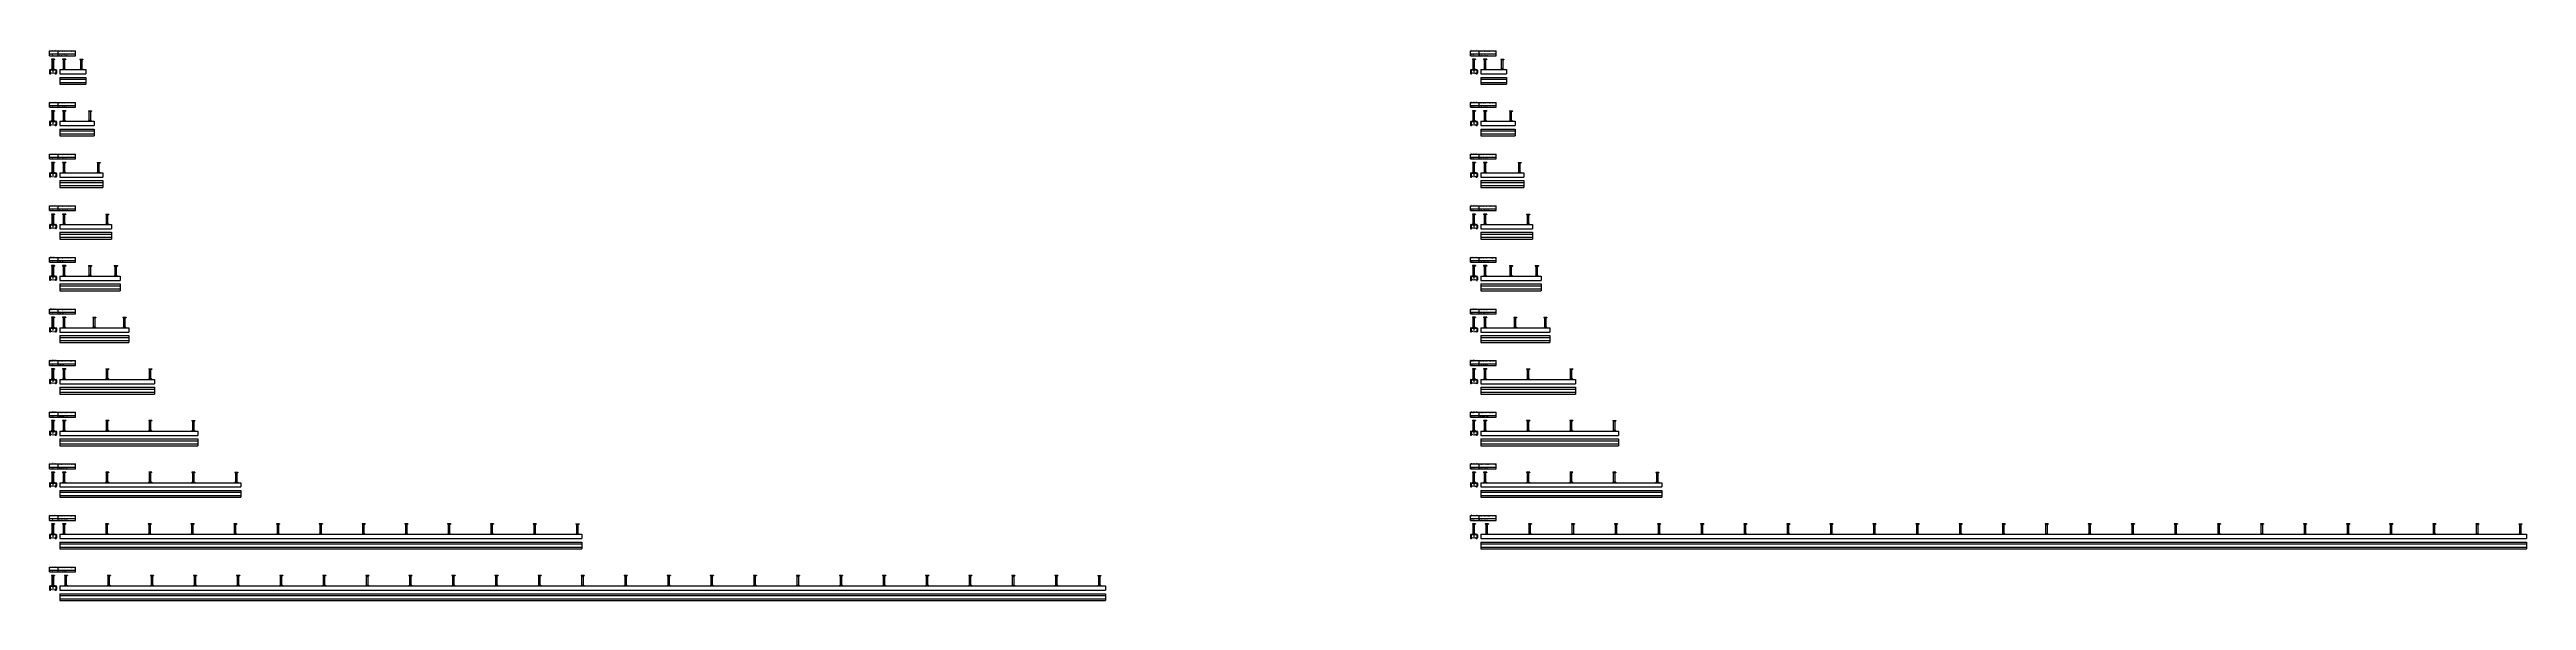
# Model space of a CAD drawing. Header units: millimetres. Extents: x 11969 to 26348, y -459 to 2743.
import ezdxf

# ---------------------------------------------------------------- set-up
doc = ezdxf.new("R2010")
doc.units = ezdxf.units.MM
doc.header["$LTSCALE"] = 10
doc.linetypes.add('MITTE2', pattern=[1.125, 0.75, -0.125, 0.125, -0.125])
doc.layers.add('HALFEN', color=2, linetype='CONTINUOUS')
doc.styles.add('ARIAL50', font='arial.ttf', dxfattribs={"height": 5})

msp = doc.modelspace()

# ---------------------------------------------------------------- linework, layer by layer
at = {"layer": 'HALFEN'}
for p, q in [((11969, 2735), (12119, 2735)), ((11969, 2707), (11969, 2735)), ((12019, 2707), (12019, 2735)), ((12119, 2707), (12119, 2735)), ((20218, 2735), (20368, 2735)), ((20218, 2707), (20218, 2735)), ((20268, 2707), (20268, 2735)), ((20368, 2707), (20368, 2735)), ((11969, 2717), (12119, 2717)), ((11969, 2707), (12119, 2707)), ((11969, 2623), (11969, 2606)), ((11972, 2623), (11972, 2606)), ((11973, 2626), (12005, 2626)), ((11973, 2624), (12005, 2624)), ((11979, 2607), (11974, 2604)), ((11980, 2605), (11975, 2602)), ((11980, 2605), (11979, 2607)), ((11998, 2687), (11980, 2687)), ((11980, 2687), (11980, 2685)), ((11998, 2685), (11980, 2685)), ((11981, 2685), (11985, 2683)), ((11984, 2631), (11994, 2631)), ((11985, 2687), (11985, 2686)), ((11985, 2631), (11985, 2683)), ((11986, 2683), (11993, 2683)), ((11993, 2687), (11993, 2686)), ((11997, 2685), (11993, 2683)), ((11993, 2631), (11993, 2683)), ((11998, 2687), (11998, 2685)), ((11998, 2605), (11999, 2607)), ((11998, 2605), (12003, 2602)), ((11999, 2607), (12004, 2604)), ((12006, 2623), (12006, 2606)), ((12009, 2623), (12009, 2606)), ((12029, 2626), (12179, 2626)), ((12029, 2626), (12029, 2601)), ((12029, 2601), (12179, 2601)), ((12063, 2687), (12045, 2687)), ((12045, 2687), (12045, 2685)), ((12063, 2685), (12045, 2685)), ((12046, 2685), (12050, 2683)), ((12049, 2631), (12059, 2631)), ((12050, 2687), (12050, 2686)), ((12050, 2631), (12050, 2683)), ((12051, 2683), (12058, 2683)), ((12058, 2687), (12058, 2686)), ((12062, 2685), (12058, 2683)), ((12058, 2631), (12058, 2683)), ((12063, 2687), (12063, 2685)), ((12145, 2687), (12163, 2687)), ((12145, 2687), (12145, 2685)), ((12145, 2685), (12163, 2685)), ((12146, 2685), (12150, 2683)), ((12159, 2631), (12149, 2631)), ((12150, 2687), (12150, 2686)), ((12150, 2631), (12150, 2683)), ((12158, 2683), (12151, 2683)), ((12158, 2687), (12158, 2686)), ((12162, 2685), (12158, 2683)), ((12158, 2631), (12158, 2683)), ((12163, 2687), (12163, 2685)), ((12179, 2626), (12179, 2601)), ((20218, 2717), (20368, 2717)), ((20218, 2707), (20368, 2707)), ((20218, 2623), (20218, 2605)), ((20221, 2623), (20221, 2605)), ((20222, 2626), (20254, 2626)), ((20222, 2624), (20254, 2624)), ((20228, 2607), (20223, 2604)), ((20229, 2605), (20224, 2602)), ((20229, 2605), (20228, 2607)), ((20247, 2687), (20229, 2687)), ((20229, 2687), (20229, 2685)), ((20247, 2685), (20229, 2685)), ((20230, 2685), (20234, 2683)), ((20233, 2631), (20243, 2631)), ((20234, 2687), (20234, 2686)), ((20234, 2631), (20234, 2683)), ((20235, 2683), (20242, 2683)), ((20242, 2687), (20242, 2686)), ((20242, 2631), (20242, 2683)), ((20246, 2685), (20243, 2683)), ((20247, 2687), (20247, 2685)), ((20247, 2605), (20248, 2607)), ((20247, 2605), (20252, 2602)), ((20248, 2607), (20253, 2604)), ((20255, 2623), (20255, 2605)), ((20258, 2623), (20258, 2605)), ((20278, 2626), (20428, 2626)), ((20278, 2626), (20278, 2601)), ((20278, 2601), (20428, 2601)), ((20312, 2687), (20294, 2687)), ((20294, 2687), (20294, 2685)), ((20312, 2685), (20294, 2685)), ((20295, 2685), (20299, 2683)), ((20298, 2631), (20308, 2631)), ((20299, 2687), (20299, 2686)), ((20299, 2631), (20299, 2683)), ((20300, 2683), (20307, 2683)), ((20307, 2687), (20307, 2686)), ((20307, 2631), (20307, 2683)), ((20311, 2685), (20308, 2683)), ((20312, 2687), (20312, 2685)), ((20394, 2687), (20412, 2687)), ((20394, 2687), (20394, 2685)), ((20394, 2685), (20412, 2685)), ((20395, 2685), (20399, 2683)), ((20408, 2631), (20398, 2631)), ((20399, 2687), (20399, 2686)), ((20399, 2631), (20399, 2683)), ((20407, 2683), (20400, 2683)), ((20407, 2687), (20407, 2686)), ((20407, 2631), (20407, 2683)), ((20411, 2685), (20408, 2683)), ((20412, 2687), (20412, 2685)), ((20428, 2626), (20428, 2601)), ((12029, 2581), (12179, 2581)), ((12029, 2581), (12029, 2541)), ((12029, 2570), (12179, 2570)), ((12029, 2552), (12179, 2552)), ((12029, 2541), (12179, 2541)), ((12179, 2581), (12179, 2541)), ((20278, 2581), (20428, 2581)), ((20278, 2581), (20278, 2541)), ((20278, 2570), (20428, 2570)), ((20278, 2552), (20428, 2552)), ((20278, 2541), (20428, 2541)), ((20428, 2581), (20428, 2541)), ((11969, 2435), (12119, 2435)), ((11969, 2407), (11969, 2435)), ((11969, 2417), (12119, 2417)), ((11969, 2407), (12119, 2407)), ((11969, 2323), (11969, 2306)), ((11972, 2323), (11972, 2306)), ((11973, 2326), (12005, 2326)), ((11973, 2324), (12005, 2324)), ((11979, 2307), (11974, 2304)), ((11980, 2305), (11975, 2302)), ((11980, 2305), (11979, 2307)), ((11998, 2387), (11980, 2387)), ((11980, 2387), (11980, 2385)), ((11998, 2385), (11980, 2385)), ((11981, 2385), (11985, 2383)), ((11984, 2331), (11994, 2331)), ((11985, 2387), (11985, 2386)), ((11985, 2331), (11985, 2383)), ((11986, 2383), (11993, 2383)), ((11993, 2387), (11993, 2386)), ((11997, 2385), (11993, 2383)), ((11993, 2331), (11993, 2383)), ((11998, 2387), (11998, 2385)), ((11998, 2305), (11999, 2307)), ((11998, 2305), (12003, 2302)), ((11999, 2307), (12004, 2304)), ((12006, 2323), (12006, 2306)), ((12009, 2323), (12009, 2306)), ((12019, 2407), (12019, 2435)), ((12029, 2326), (12229, 2326)), ((12029, 2326), (12029, 2301)), ((12029, 2301), (12229, 2301)), ((12063, 2387), (12045, 2387)), ((12045, 2387), (12045, 2385)), ((12063, 2385), (12045, 2385)), ((12046, 2385), (12050, 2383)), ((12049, 2331), (12059, 2331)), ((12050, 2387), (12050, 2386)), ((12050, 2331), (12050, 2383)), ((12051, 2383), (12058, 2383)), ((12058, 2387), (12058, 2386)), ((12062, 2385), (12058, 2383)), ((12058, 2331), (12058, 2383)), ((12063, 2387), (12063, 2385)), ((12119, 2407), (12119, 2435)), ((12195, 2387), (12213, 2387)), ((12195, 2387), (12195, 2385)), ((12195, 2385), (12213, 2385)), ((12196, 2385), (12200, 2383)), ((12209, 2331), (12199, 2331)), ((12200, 2387), (12200, 2386)), ((12200, 2331), (12200, 2383)), ((12208, 2383), (12201, 2383)), ((12208, 2387), (12208, 2386)), ((12212, 2385), (12208, 2383)), ((12208, 2331), (12208, 2383)), ((12213, 2387), (12213, 2385)), ((12229, 2326), (12229, 2301)), ((20218, 2435), (20368, 2435)), ((20218, 2407), (20218, 2435)), ((20218, 2417), (20368, 2417)), ((20218, 2407), (20368, 2407)), ((20218, 2323), (20218, 2305)), ((20221, 2323), (20221, 2305)), ((20222, 2326), (20254, 2326)), ((20222, 2324), (20254, 2324)), ((20228, 2307), (20223, 2304)), ((20229, 2305), (20224, 2302)), ((20229, 2305), (20228, 2307)), ((20247, 2387), (20229, 2387)), ((20229, 2387), (20229, 2385)), ((20247, 2385), (20229, 2385)), ((20230, 2385), (20234, 2383)), ((20233, 2331), (20243, 2331)), ((20234, 2387), (20234, 2386)), ((20234, 2331), (20234, 2383)), ((20235, 2383), (20242, 2383)), ((20242, 2387), (20242, 2386)), ((20242, 2331), (20242, 2383)), ((20246, 2385), (20243, 2383)), ((20247, 2387), (20247, 2385)), ((20247, 2305), (20248, 2307)), ((20247, 2305), (20252, 2302)), ((20248, 2307), (20253, 2304)), ((20255, 2323), (20255, 2305)), ((20258, 2323), (20258, 2305)), ((20268, 2407), (20268, 2435)), ((20278, 2326), (20478, 2326)), ((20278, 2326), (20278, 2301)), ((20278, 2301), (20478, 2301)), ((20312, 2387), (20294, 2387)), ((20294, 2387), (20294, 2385)), ((20312, 2385), (20294, 2385)), ((20295, 2385), (20299, 2383)), ((20298, 2331), (20308, 2331)), ((20299, 2387), (20299, 2386)), ((20299, 2331), (20299, 2383)), ((20300, 2383), (20307, 2383)), ((20307, 2387), (20307, 2386)), ((20307, 2331), (20307, 2383)), ((20311, 2385), (20308, 2383)), ((20312, 2387), (20312, 2385)), ((20368, 2407), (20368, 2435)), ((20444, 2387), (20462, 2387)), ((20444, 2387), (20444, 2385)), ((20444, 2385), (20462, 2385)), ((20445, 2385), (20449, 2383)), ((20458, 2331), (20448, 2331)), ((20449, 2387), (20449, 2386)), ((20449, 2331), (20449, 2383)), ((20457, 2383), (20450, 2383)), ((20457, 2387), (20457, 2386)), ((20457, 2331), (20457, 2383)), ((20461, 2385), (20458, 2383)), ((20462, 2387), (20462, 2385)), ((20478, 2326), (20478, 2301)), ((12029, 2281), (12229, 2281)), ((12029, 2281), (12029, 2241)), ((12029, 2270), (12229, 2270)), ((12029, 2252), (12229, 2252)), ((12029, 2241), (12229, 2241)), ((12229, 2281), (12229, 2241)), ((20278, 2281), (20478, 2281)), ((20278, 2281), (20278, 2241)), ((20278, 2270), (20478, 2270)), ((20278, 2252), (20478, 2252)), ((20278, 2241), (20478, 2241)), ((20478, 2281), (20478, 2241)), ((11969, 2135), (12119, 2135)), ((11969, 2107), (11969, 2135)), ((11969, 2117), (12119, 2117)), ((11969, 2107), (12119, 2107)), ((11969, 2023), (11969, 2006)), ((11972, 2023), (11972, 2006)), ((11973, 2026), (12005, 2026)), ((11973, 2024), (12005, 2024)), ((11998, 2087), (11980, 2087)), ((11980, 2087), (11980, 2085)), ((11998, 2085), (11980, 2085)), ((11981, 2085), (11985, 2083)), ((11984, 2031), (11994, 2031)), ((11985, 2087), (11985, 2086)), ((11985, 2031), (11985, 2083)), ((11986, 2083), (11993, 2083)), ((11993, 2087), (11993, 2086)), ((11997, 2085), (11993, 2083)), ((11993, 2031), (11993, 2083)), ((11998, 2087), (11998, 2085)), ((12006, 2023), (12006, 2006)), ((12009, 2023), (12009, 2006)), ((12019, 2107), (12019, 2135)), ((12029, 2026), (12279, 2026)), ((12029, 2026), (12029, 2001)), ((12063, 2087), (12045, 2087)), ((12045, 2087), (12045, 2085)), ((12063, 2085), (12045, 2085)), ((12046, 2085), (12050, 2083)), ((12049, 2031), (12059, 2031)), ((12050, 2087), (12050, 2086)), ((12050, 2031), (12050, 2083)), ((12051, 2083), (12058, 2083)), ((12058, 2087), (12058, 2086)), ((12062, 2085), (12058, 2083)), ((12058, 2031), (12058, 2083)), ((12063, 2087), (12063, 2085)), ((12119, 2107), (12119, 2135)), ((12245, 2087), (12263, 2087)), ((12245, 2087), (12245, 2085)), ((12245, 2085), (12263, 2085)), ((12246, 2085), (12250, 2083)), ((12259, 2031), (12249, 2031)), ((12250, 2087), (12250, 2086)), ((12250, 2031), (12250, 2083)), ((12258, 2083), (12251, 2083)), ((12258, 2087), (12258, 2086)), ((12262, 2085), (12258, 2083)), ((12258, 2031), (12258, 2083)), ((12263, 2087), (12263, 2085)), ((12279, 2026), (12279, 2001)), ((20218, 2135), (20368, 2135)), ((20218, 2107), (20218, 2135)), ((20218, 2117), (20368, 2117)), ((20218, 2107), (20368, 2107)), ((20218, 2023), (20218, 2005)), ((20221, 2023), (20221, 2005)), ((20222, 2026), (20254, 2026)), ((20222, 2024), (20254, 2024)), ((20247, 2087), (20229, 2087)), ((20229, 2087), (20229, 2085)), ((20247, 2085), (20229, 2085)), ((20230, 2085), (20234, 2083)), ((20233, 2031), (20243, 2031)), ((20234, 2087), (20234, 2086)), ((20234, 2031), (20234, 2083)), ((20235, 2083), (20242, 2083)), ((20242, 2087), (20242, 2086)), ((20242, 2031), (20242, 2083)), ((20246, 2085), (20243, 2083)), ((20247, 2087), (20247, 2085)), ((20255, 2023), (20255, 2005)), ((20258, 2023), (20258, 2005)), ((20268, 2107), (20268, 2135)), ((20278, 2026), (20528, 2026)), ((20278, 2026), (20278, 2001)), ((20312, 2087), (20294, 2087)), ((20294, 2087), (20294, 2085)), ((20312, 2085), (20294, 2085)), ((20295, 2085), (20299, 2083)), ((20298, 2031), (20308, 2031)), ((20299, 2087), (20299, 2086)), ((20299, 2031), (20299, 2083)), ((20300, 2083), (20307, 2083)), ((20307, 2087), (20307, 2086)), ((20307, 2031), (20307, 2083)), ((20311, 2085), (20308, 2083)), ((20312, 2087), (20312, 2085)), ((20368, 2107), (20368, 2135)), ((20494, 2087), (20512, 2087)), ((20494, 2087), (20494, 2085)), ((20494, 2085), (20512, 2085)), ((20495, 2085), (20499, 2083)), ((20508, 2031), (20498, 2031)), ((20499, 2087), (20499, 2086)), ((20499, 2031), (20499, 2083)), ((20507, 2083), (20500, 2083)), ((20507, 2087), (20507, 2086)), ((20507, 2031), (20507, 2083)), ((20511, 2085), (20508, 2083)), ((20512, 2087), (20512, 2085)), ((20528, 2026), (20528, 2001)), ((11979, 2007), (11974, 2004)), ((11980, 2005), (11975, 2002)), ((11980, 2005), (11979, 2007)), ((11998, 2005), (11999, 2007)), ((11998, 2005), (12003, 2002)), ((11999, 2007), (12004, 2004)), ((12029, 2001), (12279, 2001)), ((12029, 1981), (12279, 1981)), ((12029, 1981), (12029, 1941)), ((12029, 1970), (12279, 1970)), ((12029, 1952), (12279, 1952)), ((12029, 1941), (12279, 1941)), ((12279, 1981), (12279, 1941)), ((20228, 2007), (20223, 2004)), ((20229, 2005), (20224, 2002)), ((20229, 2005), (20228, 2007)), ((20247, 2005), (20248, 2007)), ((20247, 2005), (20252, 2002)), ((20248, 2007), (20253, 2004)), ((20278, 2001), (20528, 2001)), ((20278, 1981), (20528, 1981)), ((20278, 1981), (20278, 1941)), ((20278, 1970), (20528, 1970)), ((20278, 1952), (20528, 1952)), ((20278, 1941), (20528, 1941)), ((20528, 1981), (20528, 1941)), ((11969, 1835), (12119, 1835)), ((11969, 1807), (11969, 1835)), ((11969, 1817), (12119, 1817)), ((11969, 1807), (12119, 1807)), ((11973, 1726), (12005, 1726)), ((11998, 1787), (11980, 1787)), ((11980, 1787), (11980, 1785)), ((11998, 1785), (11980, 1785)), ((11981, 1785), (11985, 1783)), ((11984, 1731), (11994, 1731)), ((11985, 1787), (11985, 1786)), ((11985, 1731), (11985, 1783)), ((11986, 1783), (11993, 1783)), ((11993, 1787), (11993, 1786)), ((11997, 1785), (11993, 1783)), ((11993, 1731), (11993, 1783)), ((11998, 1787), (11998, 1785)), ((12019, 1807), (12019, 1835)), ((12029, 1726), (12329, 1726)), ((12029, 1726), (12029, 1701)), ((12063, 1787), (12045, 1787)), ((12045, 1787), (12045, 1785)), ((12063, 1785), (12045, 1785)), ((12046, 1785), (12050, 1783)), ((12049, 1731), (12059, 1731)), ((12050, 1787), (12050, 1786)), ((12050, 1731), (12050, 1783)), ((12051, 1783), (12058, 1783)), ((12058, 1787), (12058, 1786)), ((12062, 1785), (12058, 1783)), ((12058, 1731), (12058, 1783)), ((12063, 1787), (12063, 1785)), ((12119, 1807), (12119, 1835)), ((12295, 1787), (12313, 1787)), ((12295, 1787), (12295, 1785)), ((12295, 1785), (12313, 1785)), ((12296, 1785), (12300, 1783)), ((12309, 1731), (12299, 1731)), ((12300, 1787), (12300, 1786)), ((12300, 1731), (12300, 1783)), ((12308, 1783), (12301, 1783)), ((12308, 1787), (12308, 1786)), ((12312, 1785), (12308, 1783)), ((12308, 1731), (12308, 1783)), ((12313, 1787), (12313, 1785)), ((12329, 1726), (12329, 1701)), ((20218, 1835), (20368, 1835)), ((20218, 1807), (20218, 1835)), ((20218, 1817), (20368, 1817)), ((20218, 1807), (20368, 1807)), ((20222, 1726), (20254, 1726)), ((20247, 1787), (20229, 1787)), ((20229, 1787), (20229, 1785)), ((20247, 1785), (20229, 1785)), ((20230, 1785), (20234, 1783)), ((20233, 1731), (20243, 1731)), ((20234, 1787), (20234, 1786)), ((20234, 1731), (20234, 1783)), ((20235, 1783), (20242, 1783)), ((20242, 1787), (20242, 1786)), ((20242, 1731), (20242, 1783)), ((20246, 1785), (20243, 1783)), ((20247, 1787), (20247, 1785)), ((20268, 1807), (20268, 1835)), ((20278, 1726), (20578, 1726)), ((20278, 1726), (20278, 1701)), ((20312, 1787), (20294, 1787)), ((20294, 1787), (20294, 1785)), ((20312, 1785), (20294, 1785)), ((20295, 1785), (20299, 1783)), ((20298, 1731), (20308, 1731)), ((20299, 1787), (20299, 1786)), ((20299, 1731), (20299, 1783)), ((20300, 1783), (20307, 1783)), ((20307, 1787), (20307, 1786)), ((20307, 1731), (20307, 1783)), ((20311, 1785), (20308, 1783)), ((20312, 1787), (20312, 1785)), ((20368, 1807), (20368, 1835)), ((20544, 1787), (20562, 1787)), ((20544, 1787), (20544, 1785)), ((20544, 1785), (20562, 1785)), ((20545, 1785), (20549, 1783)), ((20558, 1731), (20548, 1731)), ((20549, 1787), (20549, 1786)), ((20549, 1731), (20549, 1783)), ((20557, 1783), (20550, 1783)), ((20557, 1787), (20557, 1786)), ((20557, 1731), (20557, 1783)), ((20561, 1785), (20558, 1783)), ((20562, 1787), (20562, 1785)), ((20578, 1726), (20578, 1701)), ((11969, 1723), (11969, 1706)), ((11972, 1723), (11972, 1706)), ((11973, 1724), (12005, 1724)), ((11979, 1707), (11974, 1704)), ((11980, 1705), (11975, 1702)), ((11980, 1705), (11979, 1707)), ((11998, 1705), (11999, 1707)), ((11998, 1705), (12003, 1702)), ((11999, 1707), (12004, 1704)), ((12006, 1723), (12006, 1706)), ((12009, 1723), (12009, 1706)), ((12029, 1701), (12329, 1701)), ((12029, 1681), (12329, 1681)), ((12029, 1681), (12029, 1641)), ((12029, 1670), (12329, 1670)), ((12029, 1652), (12329, 1652)), ((12029, 1641), (12329, 1641)), ((12329, 1681), (12329, 1641)), ((20218, 1723), (20218, 1705)), ((20221, 1723), (20221, 1705)), ((20222, 1724), (20254, 1724)), ((20228, 1707), (20223, 1704)), ((20229, 1705), (20224, 1702)), ((20229, 1705), (20228, 1707)), ((20247, 1705), (20248, 1707)), ((20247, 1705), (20252, 1702)), ((20248, 1707), (20253, 1704)), ((20255, 1723), (20255, 1705)), ((20258, 1723), (20258, 1705)), ((20278, 1701), (20578, 1701)), ((20278, 1681), (20578, 1681)), ((20278, 1681), (20278, 1641)), ((20278, 1670), (20578, 1670)), ((20278, 1652), (20578, 1652)), ((20278, 1641), (20578, 1641)), ((20578, 1681), (20578, 1641)), ((11969, 1535), (12119, 1535)), ((11969, 1507), (11969, 1535)), ((11969, 1517), (12119, 1517)), ((11969, 1507), (12119, 1507)), ((11998, 1487), (11980, 1487)), ((11980, 1487), (11980, 1485)), ((11998, 1485), (11980, 1485)), ((11981, 1485), (11985, 1483)), ((11985, 1487), (11985, 1486)), ((11985, 1431), (11985, 1483)), ((11986, 1483), (11993, 1483)), ((11993, 1487), (11993, 1486)), ((11997, 1485), (11993, 1483)), ((11993, 1431), (11993, 1483)), ((11998, 1487), (11998, 1485)), ((12019, 1507), (12019, 1535)), ((12063, 1487), (12045, 1487)), ((12045, 1487), (12045, 1485)), ((12063, 1485), (12045, 1485)), ((12046, 1485), (12050, 1483)), ((12050, 1487), (12050, 1486)), ((12050, 1431), (12050, 1483)), ((12051, 1483), (12058, 1483)), ((12058, 1487), (12058, 1486)), ((12062, 1485), (12058, 1483)), ((12058, 1431), (12058, 1483)), ((12063, 1487), (12063, 1485)), ((12119, 1507), (12119, 1535)), ((12195, 1487), (12213, 1487)), ((12195, 1487), (12195, 1485)), ((12195, 1485), (12213, 1485)), ((12196, 1485), (12200, 1483)), ((12200, 1487), (12200, 1486)), ((12200, 1431), (12200, 1483)), ((12208, 1483), (12201, 1483)), ((12208, 1487), (12208, 1486)), ((12212, 1485), (12208, 1483)), ((12208, 1431), (12208, 1483)), ((12213, 1487), (12213, 1485)), ((12345, 1487), (12363, 1487)), ((12345, 1487), (12345, 1485)), ((12345, 1485), (12363, 1485)), ((12346, 1485), (12350, 1483)), ((12350, 1487), (12350, 1486)), ((12350, 1431), (12350, 1483)), ((12358, 1483), (12351, 1483)), ((12358, 1487), (12358, 1486)), ((12362, 1485), (12358, 1483)), ((12358, 1431), (12358, 1483)), ((12363, 1487), (12363, 1485)), ((20218, 1535), (20368, 1535)), ((20218, 1507), (20218, 1535)), ((20218, 1517), (20368, 1517)), ((20218, 1507), (20368, 1507)), ((20247, 1487), (20229, 1487)), ((20229, 1487), (20229, 1485)), ((20247, 1485), (20229, 1485)), ((20230, 1485), (20234, 1483)), ((20234, 1487), (20234, 1486)), ((20234, 1431), (20234, 1483)), ((20235, 1483), (20242, 1483)), ((20242, 1487), (20242, 1486)), ((20242, 1431), (20242, 1483)), ((20246, 1485), (20243, 1483)), ((20247, 1487), (20247, 1485)), ((20268, 1507), (20268, 1535)), ((20312, 1487), (20294, 1487)), ((20294, 1487), (20294, 1485)), ((20312, 1485), (20294, 1485)), ((20295, 1485), (20299, 1483)), ((20299, 1487), (20299, 1486)), ((20299, 1431), (20299, 1483)), ((20300, 1483), (20307, 1483)), ((20307, 1487), (20307, 1486)), ((20307, 1431), (20307, 1483)), ((20311, 1485), (20308, 1483)), ((20312, 1487), (20312, 1485)), ((20368, 1507), (20368, 1535)), ((20444, 1487), (20462, 1487)), ((20444, 1487), (20444, 1485)), ((20444, 1485), (20462, 1485)), ((20445, 1485), (20449, 1483)), ((20449, 1487), (20449, 1486)), ((20449, 1431), (20449, 1483)), ((20457, 1483), (20450, 1483)), ((20457, 1487), (20457, 1486)), ((20457, 1431), (20457, 1483)), ((20461, 1485), (20458, 1483)), ((20462, 1487), (20462, 1485)), ((20594, 1487), (20612, 1487)), ((20594, 1487), (20594, 1485)), ((20594, 1485), (20612, 1485)), ((20595, 1485), (20599, 1483)), ((20599, 1487), (20599, 1486)), ((20599, 1431), (20599, 1483)), ((20607, 1483), (20600, 1483)), ((20607, 1487), (20607, 1486)), ((20607, 1431), (20607, 1483)), ((20611, 1485), (20608, 1483)), ((20612, 1487), (20612, 1485)), ((11969, 1423), (11969, 1406)), ((11972, 1423), (11972, 1406)), ((11973, 1426), (12005, 1426)), ((11973, 1424), (12005, 1424)), ((11979, 1407), (11974, 1404)), ((11980, 1405), (11975, 1402)), ((11980, 1405), (11979, 1407)), ((11984, 1431), (11994, 1431)), ((11998, 1405), (11999, 1407)), ((11998, 1405), (12003, 1402)), ((11999, 1407), (12004, 1404)), ((12006, 1423), (12006, 1406)), ((12009, 1423), (12009, 1406)), ((12029, 1426), (12379, 1426)), ((12029, 1426), (12029, 1401)), ((12029, 1401), (12379, 1401)), ((12029, 1381), (12379, 1381)), ((12029, 1381), (12029, 1341)), ((12029, 1370), (12379, 1370)), ((12029, 1352), (12379, 1352)), ((12029, 1341), (12379, 1341)), ((12049, 1431), (12059, 1431)), ((12209, 1431), (12199, 1431)), ((12359, 1431), (12349, 1431)), ((12379, 1426), (12379, 1401)), ((12379, 1381), (12379, 1341)), ((20218, 1423), (20218, 1405)), ((20221, 1423), (20221, 1405)), ((20222, 1426), (20254, 1426)), ((20222, 1424), (20254, 1424)), ((20228, 1407), (20223, 1404)), ((20229, 1405), (20224, 1402)), ((20229, 1405), (20228, 1407)), ((20233, 1431), (20243, 1431)), ((20247, 1405), (20248, 1407)), ((20247, 1405), (20252, 1402)), ((20248, 1407), (20253, 1404)), ((20255, 1423), (20255, 1405)), ((20258, 1423), (20258, 1405)), ((20278, 1426), (20628, 1426)), ((20278, 1426), (20278, 1401)), ((20278, 1401), (20628, 1401)), ((20278, 1381), (20628, 1381)), ((20278, 1381), (20278, 1341)), ((20278, 1370), (20628, 1370)), ((20278, 1352), (20628, 1352)), ((20278, 1341), (20628, 1341)), ((20298, 1431), (20308, 1431)), ((20458, 1431), (20448, 1431)), ((20608, 1431), (20598, 1431)), ((20628, 1426), (20628, 1401)), ((20628, 1381), (20628, 1341)), ((11969, 1235), (12119, 1235)), ((11969, 1207), (11969, 1235)), ((11969, 1217), (12119, 1217)), ((11969, 1207), (12119, 1207)), ((11998, 1187), (11980, 1187)), ((11980, 1187), (11980, 1185)), ((11998, 1185), (11980, 1185)), ((11981, 1185), (11985, 1183)), ((11985, 1187), (11985, 1186)), ((11985, 1131), (11985, 1183)), ((11986, 1183), (11993, 1183)), ((11993, 1187), (11993, 1186)), ((11997, 1185), (11993, 1183)), ((11993, 1131), (11993, 1183)), ((11998, 1187), (11998, 1185)), ((12019, 1207), (12019, 1235)), ((12063, 1187), (12045, 1187)), ((12045, 1187), (12045, 1185)), ((12063, 1185), (12045, 1185)), ((12046, 1185), (12050, 1183)), ((12050, 1187), (12050, 1186)), ((12050, 1131), (12050, 1183)), ((12051, 1183), (12058, 1183)), ((12058, 1187), (12058, 1186)), ((12062, 1185), (12058, 1183)), ((12058, 1131), (12058, 1183)), ((12063, 1187), (12063, 1185)), ((12119, 1207), (12119, 1235)), ((12220, 1187), (12238, 1187)), ((12220, 1187), (12220, 1185)), ((12220, 1185), (12238, 1185)), ((12221, 1185), (12225, 1183)), ((12225, 1187), (12225, 1186)), ((12225, 1131), (12225, 1183)), ((12233, 1183), (12226, 1183)), ((12233, 1187), (12233, 1186)), ((12237, 1185), (12233, 1183)), ((12233, 1131), (12233, 1183)), ((12238, 1187), (12238, 1185)), ((12395, 1187), (12413, 1187)), ((12395, 1187), (12395, 1185)), ((12395, 1185), (12413, 1185)), ((12396, 1185), (12400, 1183)), ((12400, 1187), (12400, 1186)), ((12400, 1131), (12400, 1183)), ((12408, 1183), (12401, 1183)), ((12408, 1187), (12408, 1186)), ((12412, 1185), (12408, 1183)), ((12408, 1131), (12408, 1183)), ((12413, 1187), (12413, 1185)), ((20218, 1235), (20368, 1235)), ((20218, 1207), (20218, 1235)), ((20218, 1217), (20368, 1217)), ((20218, 1207), (20368, 1207)), ((20247, 1187), (20229, 1187)), ((20229, 1187), (20229, 1185)), ((20247, 1185), (20229, 1185)), ((20230, 1185), (20234, 1183)), ((20234, 1187), (20234, 1186)), ((20234, 1131), (20234, 1183)), ((20235, 1183), (20242, 1183)), ((20242, 1187), (20242, 1186)), ((20242, 1131), (20242, 1183)), ((20246, 1185), (20243, 1183)), ((20247, 1187), (20247, 1185)), ((20268, 1207), (20268, 1235)), ((20312, 1187), (20294, 1187)), ((20294, 1187), (20294, 1185)), ((20312, 1185), (20294, 1185)), ((20295, 1185), (20299, 1183)), ((20299, 1187), (20299, 1186)), ((20299, 1131), (20299, 1183)), ((20300, 1183), (20307, 1183)), ((20307, 1187), (20307, 1186)), ((20307, 1131), (20307, 1183)), ((20311, 1185), (20308, 1183)), ((20312, 1187), (20312, 1185)), ((20368, 1207), (20368, 1235)), ((20469, 1187), (20487, 1187)), ((20469, 1187), (20469, 1185)), ((20469, 1185), (20487, 1185)), ((20470, 1185), (20474, 1183)), ((20474, 1187), (20474, 1186)), ((20474, 1131), (20474, 1183)), ((20482, 1183), (20475, 1183)), ((20482, 1187), (20482, 1186)), ((20482, 1131), (20482, 1183)), ((20486, 1185), (20483, 1183)), ((20487, 1187), (20487, 1185)), ((20644, 1187), (20662, 1187)), ((20644, 1187), (20644, 1185)), ((20644, 1185), (20662, 1185)), ((20645, 1185), (20649, 1183)), ((20649, 1187), (20649, 1186)), ((20649, 1131), (20649, 1183)), ((20657, 1183), (20650, 1183)), ((20657, 1187), (20657, 1186)), ((20657, 1131), (20657, 1183)), ((20661, 1185), (20658, 1183)), ((20662, 1187), (20662, 1185)), ((11969, 1123), (11969, 1106)), ((11972, 1123), (11972, 1106)), ((11973, 1126), (12005, 1126)), ((11973, 1124), (12005, 1124)), ((11979, 1107), (11974, 1104)), ((11980, 1105), (11975, 1102)), ((11980, 1105), (11979, 1107)), ((11984, 1131), (11994, 1131)), ((11998, 1105), (11999, 1107)), ((11998, 1105), (12003, 1102)), ((11999, 1107), (12004, 1104)), ((12006, 1123), (12006, 1106)), ((12009, 1123), (12009, 1106)), ((12029, 1126), (12429, 1126)), ((12029, 1126), (12029, 1101)), ((12029, 1101), (12429, 1101)), ((12029, 1081), (12429, 1081)), ((12029, 1081), (12029, 1041)), ((12029, 1070), (12429, 1070)), ((12029, 1052), (12429, 1052)), ((12029, 1041), (12429, 1041)), ((12049, 1131), (12059, 1131)), ((12234, 1131), (12224, 1131)), ((12409, 1131), (12399, 1131)), ((12429, 1126), (12429, 1101)), ((12429, 1081), (12429, 1041)), ((20218, 1123), (20218, 1105)), ((20221, 1123), (20221, 1105)), ((20222, 1126), (20254, 1126)), ((20222, 1124), (20254, 1124)), ((20228, 1107), (20223, 1104)), ((20229, 1105), (20224, 1102)), ((20229, 1105), (20228, 1107)), ((20233, 1131), (20243, 1131)), ((20247, 1105), (20248, 1107)), ((20247, 1105), (20252, 1102)), ((20248, 1107), (20253, 1104)), ((20255, 1123), (20255, 1105)), ((20258, 1123), (20258, 1105)), ((20278, 1126), (20678, 1126)), ((20278, 1126), (20278, 1101)), ((20278, 1101), (20678, 1101)), ((20278, 1081), (20678, 1081)), ((20278, 1081), (20278, 1041)), ((20278, 1070), (20678, 1070)), ((20278, 1052), (20678, 1052)), ((20278, 1041), (20678, 1041)), ((20298, 1131), (20308, 1131)), ((20483, 1131), (20473, 1131)), ((20658, 1131), (20648, 1131)), ((20678, 1126), (20678, 1101)), ((20678, 1081), (20678, 1041)), ((11969, 935), (12119, 935)), ((11969, 907), (11969, 935)), ((11969, 917), (12119, 917)), ((11969, 907), (12119, 907)), ((11998, 887), (11980, 887)), ((11980, 887), (11980, 885)), ((11998, 885), (11980, 885)), ((11981, 885), (11985, 883)), ((11985, 887), (11985, 886)), ((11985, 831), (11985, 883)), ((11986, 883), (11993, 883)), ((11993, 887), (11993, 886)), ((11997, 885), (11993, 883)), ((11993, 831), (11993, 883)), ((11998, 887), (11998, 885)), ((12019, 907), (12019, 935)), ((12063, 887), (12045, 887)), ((12045, 887), (12045, 885)), ((12063, 885), (12045, 885)), ((12046, 885), (12050, 883)), ((12050, 887), (12050, 886)), ((12050, 831), (12050, 883)), ((12051, 883), (12058, 883)), ((12058, 887), (12058, 886)), ((12062, 885), (12058, 883)), ((12058, 831), (12058, 883)), ((12063, 887), (12063, 885)), ((12119, 907), (12119, 935)), ((12295, 887), (12313, 887)), ((12295, 887), (12295, 885)), ((12295, 885), (12313, 885)), ((12296, 885), (12300, 883)), ((12300, 887), (12300, 886)), ((12300, 831), (12300, 883)), ((12308, 883), (12301, 883)), ((12308, 887), (12308, 886)), ((12312, 885), (12308, 883)), ((12308, 831), (12308, 883)), ((12313, 887), (12313, 885)), ((12545, 887), (12563, 887)), ((12545, 887), (12545, 885)), ((12545, 885), (12563, 885)), ((12546, 885), (12550, 883)), ((12550, 887), (12550, 886)), ((12550, 831), (12550, 883)), ((12558, 883), (12551, 883)), ((12558, 887), (12558, 886)), ((12562, 885), (12558, 883)), ((12558, 831), (12558, 883)), ((12563, 887), (12563, 885)), ((20218, 935), (20368, 935)), ((20218, 907), (20218, 935)), ((20218, 917), (20368, 917)), ((20218, 907), (20368, 907)), ((20247, 887), (20229, 887)), ((20229, 887), (20229, 885)), ((20247, 885), (20229, 885)), ((20230, 885), (20234, 883)), ((20234, 887), (20234, 886)), ((20234, 831), (20234, 883)), ((20235, 883), (20242, 883)), ((20242, 887), (20242, 886)), ((20242, 831), (20242, 883)), ((20246, 885), (20243, 883)), ((20247, 887), (20247, 885)), ((20268, 907), (20268, 935)), ((20312, 887), (20294, 887)), ((20294, 887), (20294, 885)), ((20312, 885), (20294, 885)), ((20295, 885), (20299, 883)), ((20299, 887), (20299, 886)), ((20299, 831), (20299, 883)), ((20300, 883), (20307, 883)), ((20307, 887), (20307, 886)), ((20307, 831), (20307, 883)), ((20311, 885), (20308, 883)), ((20312, 887), (20312, 885)), ((20368, 907), (20368, 935)), ((20544, 887), (20562, 887)), ((20544, 887), (20544, 885)), ((20544, 885), (20562, 885)), ((20545, 885), (20549, 883)), ((20549, 887), (20549, 886)), ((20549, 831), (20549, 883)), ((20557, 883), (20550, 883)), ((20557, 887), (20557, 886)), ((20557, 831), (20557, 883)), ((20561, 885), (20558, 883)), ((20562, 887), (20562, 885)), ((20794, 887), (20812, 887)), ((20794, 887), (20794, 885)), ((20794, 885), (20812, 885)), ((20795, 885), (20799, 883)), ((20799, 887), (20799, 886)), ((20799, 831), (20799, 883)), ((20807, 883), (20800, 883)), ((20807, 887), (20807, 886)), ((20807, 831), (20807, 883)), ((20811, 885), (20808, 883)), ((20812, 887), (20812, 885)), ((11969, 823), (11969, 806)), ((11972, 823), (11972, 806)), ((11973, 826), (12005, 826)), ((11973, 824), (12005, 824)), ((11979, 807), (11974, 804)), ((11980, 805), (11975, 802)), ((11980, 805), (11979, 807)), ((11984, 831), (11994, 831)), ((11998, 805), (11999, 807)), ((11998, 805), (12003, 802)), ((11999, 807), (12004, 804)), ((12006, 823), (12006, 806)), ((12009, 823), (12009, 806)), ((12029, 826), (12579, 826)), ((12029, 826), (12029, 801)), ((12029, 801), (12579, 801)), ((12029, 781), (12579, 781)), ((12029, 781), (12029, 741)), ((12029, 770), (12579, 770)), ((12029, 752), (12579, 752)), ((12029, 741), (12579, 741)), ((12049, 831), (12059, 831)), ((12309, 831), (12299, 831)), ((12559, 831), (12549, 831)), ((12579, 826), (12579, 801)), ((12579, 781), (12579, 741)), ((20218, 823), (20218, 805)), ((20221, 823), (20221, 805)), ((20222, 826), (20254, 826)), ((20222, 824), (20254, 824)), ((20228, 807), (20223, 804)), ((20229, 805), (20224, 802)), ((20229, 805), (20228, 807)), ((20233, 831), (20243, 831)), ((20247, 805), (20248, 807)), ((20247, 805), (20252, 802)), ((20248, 807), (20253, 804)), ((20255, 823), (20255, 805)), ((20258, 823), (20258, 805)), ((20278, 826), (20828, 826)), ((20278, 826), (20278, 801)), ((20278, 801), (20828, 801)), ((20278, 781), (20828, 781)), ((20278, 781), (20278, 741)), ((20278, 770), (20828, 770)), ((20278, 752), (20828, 752)), ((20278, 741), (20828, 741)), ((20298, 831), (20308, 831)), ((20558, 831), (20548, 831)), ((20808, 831), (20798, 831)), ((20828, 826), (20828, 801)), ((20828, 781), (20828, 741)), ((11969, 635), (12119, 635)), ((11969, 607), (11969, 635)), ((11969, 617), (12119, 617)), ((11969, 607), (12119, 607)), ((11998, 587), (11980, 587)), ((11980, 587), (11980, 585)), ((11998, 585), (11980, 585)), ((11981, 585), (11985, 583)), ((11985, 587), (11985, 586)), ((11985, 531), (11985, 583)), ((11986, 583), (11993, 583)), ((11993, 587), (11993, 586)), ((11997, 585), (11993, 583)), ((11993, 531), (11993, 583)), ((11998, 587), (11998, 585)), ((12019, 607), (12019, 635)), ((12063, 587), (12045, 587)), ((12045, 587), (12045, 585)), ((12063, 585), (12045, 585)), ((12046, 585), (12050, 583)), ((12050, 587), (12050, 586)), ((12050, 531), (12050, 583)), ((12051, 583), (12058, 583)), ((12058, 587), (12058, 586)), ((12062, 585), (12058, 583)), ((12058, 531), (12058, 583)), ((12063, 587), (12063, 585)), ((12119, 607), (12119, 635)), ((12313, 587), (12295, 587)), ((12295, 587), (12295, 585)), ((12313, 585), (12295, 585)), ((12296, 585), (12300, 583)), ((12300, 587), (12300, 586)), ((12300, 531), (12300, 583)), ((12301, 583), (12308, 583)), ((12308, 587), (12308, 586)), ((12312, 585), (12308, 583)), ((12308, 531), (12308, 583)), ((12313, 587), (12313, 585)), ((12563, 587), (12545, 587)), ((12545, 587), (12545, 585)), ((12563, 585), (12545, 585)), ((12546, 585), (12550, 583)), ((12550, 587), (12550, 586)), ((12550, 531), (12550, 583)), ((12551, 583), (12558, 583)), ((12558, 587), (12558, 586)), ((12562, 585), (12558, 583)), ((12558, 531), (12558, 583)), ((12563, 587), (12563, 585)), ((12795, 587), (12813, 587)), ((12795, 587), (12795, 585)), ((12795, 585), (12813, 585)), ((12796, 585), (12800, 583)), ((12800, 587), (12800, 586)), ((12800, 531), (12800, 583)), ((12808, 583), (12801, 583)), ((12808, 587), (12808, 586)), ((12812, 585), (12808, 583)), ((12808, 531), (12808, 583)), ((12813, 587), (12813, 585)), ((20218, 635), (20368, 635)), ((20218, 607), (20218, 635)), ((20218, 617), (20368, 617)), ((20218, 607), (20368, 607)), ((20247, 587), (20229, 587)), ((20229, 587), (20229, 585)), ((20247, 585), (20229, 585)), ((20230, 585), (20234, 583)), ((20234, 587), (20234, 586)), ((20234, 531), (20234, 583)), ((20235, 583), (20242, 583)), ((20242, 587), (20242, 586)), ((20242, 531), (20242, 583)), ((20246, 585), (20243, 583)), ((20247, 587), (20247, 585)), ((20268, 607), (20268, 635)), ((20312, 587), (20294, 587)), ((20294, 587), (20294, 585)), ((20312, 585), (20294, 585)), ((20295, 585), (20299, 583)), ((20299, 587), (20299, 586)), ((20299, 531), (20299, 583)), ((20300, 583), (20307, 583)), ((20307, 587), (20307, 586)), ((20307, 531), (20307, 583)), ((20311, 585), (20308, 583)), ((20312, 587), (20312, 585)), ((20368, 607), (20368, 635)), ((20562, 587), (20544, 587)), ((20544, 587), (20544, 585)), ((20562, 585), (20544, 585)), ((20545, 585), (20549, 583)), ((20549, 587), (20549, 586)), ((20549, 531), (20549, 583)), ((20550, 583), (20557, 583)), ((20557, 587), (20557, 586)), ((20557, 531), (20557, 583)), ((20561, 585), (20558, 583)), ((20562, 587), (20562, 585)), ((20812, 587), (20794, 587)), ((20794, 587), (20794, 585)), ((20812, 585), (20794, 585)), ((20795, 585), (20799, 583)), ((20799, 587), (20799, 586)), ((20799, 531), (20799, 583)), ((20800, 583), (20807, 583)), ((20807, 587), (20807, 586)), ((20807, 531), (20807, 583)), ((20811, 585), (20808, 583)), ((20812, 587), (20812, 585)), ((21044, 587), (21062, 587)), ((21044, 587), (21044, 585)), ((21044, 585), (21062, 585)), ((21045, 585), (21049, 583)), ((21049, 587), (21049, 586)), ((21049, 531), (21049, 583)), ((21057, 583), (21050, 583)), ((21057, 587), (21057, 586)), ((21057, 531), (21057, 583)), ((21061, 585), (21058, 583)), ((21062, 587), (21062, 585)), ((11969, 523), (11969, 506)), ((11972, 523), (11972, 506)), ((11973, 526), (12005, 526)), ((11973, 524), (12005, 524)), ((11979, 507), (11974, 504)), ((11980, 505), (11975, 502)), ((11980, 505), (11979, 507)), ((11984, 531), (11994, 531)), ((11998, 505), (11999, 507)), ((11998, 505), (12003, 502)), ((11999, 507), (12004, 504)), ((12006, 523), (12006, 506)), ((12009, 523), (12009, 506)), ((12029, 526), (12829, 526)), ((12029, 526), (12029, 501)), ((12029, 501), (12829, 501)), ((12029, 481), (12829, 481)), ((12029, 481), (12029, 441)), ((12029, 470), (12829, 470)), ((12029, 452), (12829, 452)), ((12029, 441), (12829, 441)), ((12049, 531), (12059, 531)), ((12299, 531), (12309, 531)), ((12549, 531), (12559, 531)), ((12809, 531), (12799, 531)), ((12829, 526), (12829, 501)), ((12829, 481), (12829, 441)), ((20218, 523), (20218, 505)), ((20221, 523), (20221, 505)), ((20222, 526), (20254, 526)), ((20222, 524), (20254, 524)), ((20228, 507), (20223, 504)), ((20229, 505), (20224, 502)), ((20229, 505), (20228, 507)), ((20233, 531), (20243, 531)), ((20247, 505), (20248, 507)), ((20247, 505), (20252, 502)), ((20248, 507), (20253, 504)), ((20255, 523), (20255, 505)), ((20258, 523), (20258, 505)), ((20278, 526), (21078, 526)), ((20278, 526), (20278, 501)), ((20278, 501), (21078, 501)), ((20278, 481), (21078, 481)), ((20278, 481), (20278, 441)), ((20278, 470), (21078, 470)), ((20278, 452), (21078, 452)), ((20278, 441), (21078, 441)), ((20298, 531), (20308, 531)), ((20548, 531), (20558, 531)), ((20798, 531), (20808, 531)), ((21058, 531), (21048, 531)), ((21078, 526), (21078, 501)), ((21078, 481), (21078, 441)), ((11969, 335), (12119, 335)), ((11969, 307), (11969, 335)), ((11969, 317), (12119, 317)), ((11969, 307), (12119, 307)), ((12019, 307), (12019, 335)), ((12119, 307), (12119, 335)), ((20218, 335), (20368, 335)), ((20218, 307), (20218, 335)), ((20218, 317), (20368, 317)), ((20218, 307), (20368, 307)), ((20268, 307), (20268, 335)), ((20368, 307), (20368, 335)), ((11969, 223), (11969, 206)), ((11972, 223), (11972, 206)), ((11973, 226), (12005, 226)), ((11973, 224), (12005, 224)), ((11979, 207), (11974, 204)), ((11980, 205), (11975, 202)), ((11980, 205), (11979, 207)), ((11998, 287), (11980, 287)), ((11980, 287), (11980, 285)), ((11998, 285), (11980, 285)), ((11981, 285), (11985, 283)), ((11984, 231), (11994, 231)), ((11985, 287), (11985, 286)), ((11985, 231), (11985, 283)), ((11986, 283), (11993, 283)), ((11993, 287), (11993, 286)), ((11997, 285), (11993, 283)), ((11993, 231), (11993, 283)), ((11998, 287), (11998, 285)), ((11998, 205), (11999, 207)), ((11998, 205), (12003, 202)), ((11999, 207), (12004, 204)), ((12006, 223), (12006, 206)), ((12009, 223), (12009, 206)), ((12029, 226), (13079, 226)), ((12029, 226), (12029, 201)), ((12029, 201), (13079, 201)), ((12029, 181), (13079, 181)), ((12029, 181), (12029, 141)), ((12029, 170), (13079, 170)), ((12029, 152), (13079, 152)), ((12063, 287), (12045, 287)), ((12045, 287), (12045, 285)), ((12063, 285), (12045, 285)), ((12046, 285), (12050, 283)), ((12049, 231), (12059, 231)), ((12050, 287), (12050, 286)), ((12050, 231), (12050, 283)), ((12051, 283), (12058, 283)), ((12058, 287), (12058, 286)), ((12062, 285), (12058, 283)), ((12058, 231), (12058, 283)), ((12063, 287), (12063, 285)), ((12313, 287), (12295, 287)), ((12295, 287), (12295, 285)), ((12313, 285), (12295, 285)), ((12296, 285), (12300, 283)), ((12299, 231), (12309, 231)), ((12300, 287), (12300, 286)), ((12300, 231), (12300, 283)), ((12301, 283), (12308, 283)), ((12312, 285), (12308, 283)), ((12308, 231), (12308, 283)), ((12313, 287), (12313, 285)), ((12563, 287), (12545, 287)), ((12563, 285), (12545, 285)), ((12546, 285), (12550, 283)), ((12549, 231), (12559, 231)), ((12550, 287), (12550, 286)), ((12550, 231), (12550, 283)), ((12551, 283), (12558, 283)), ((12558, 287), (12558, 286)), ((12562, 285), (12558, 283)), ((12558, 231), (12558, 283)), ((12813, 287), (12795, 287)), ((12795, 287), (12795, 285)), ((12813, 285), (12795, 285)), ((12796, 285), (12800, 283)), ((12799, 231), (12809, 231)), ((12800, 287), (12800, 286)), ((12800, 231), (12800, 283)), ((12801, 283), (12808, 283)), ((12808, 287), (12808, 286)), ((12812, 285), (12808, 283)), ((12808, 231), (12808, 283)), ((12813, 287), (12813, 285)), ((13045, 287), (13063, 287)), ((13045, 287), (13045, 285)), ((13045, 285), (13063, 285)), ((13046, 285), (13050, 283)), ((13059, 231), (13049, 231)), ((13050, 287), (13050, 286)), ((13050, 231), (13050, 283)), ((13058, 283), (13051, 283)), ((13058, 287), (13058, 286)), ((13062, 285), (13058, 283)), ((13058, 231), (13058, 283)), ((13063, 287), (13063, 285)), ((13079, 226), (13079, 201)), ((13079, 181), (13079, 141)), ((20218, 223), (20218, 205)), ((20221, 223), (20221, 205)), ((20222, 226), (20254, 226)), ((20222, 224), (20254, 224)), ((20228, 207), (20223, 204)), ((20229, 205), (20224, 202)), ((20229, 205), (20228, 207)), ((20247, 287), (20229, 287)), ((20229, 287), (20229, 285)), ((20247, 285), (20229, 285)), ((20230, 285), (20234, 283)), ((20233, 231), (20243, 231)), ((20234, 287), (20234, 286)), ((20234, 231), (20234, 283)), ((20235, 283), (20242, 283)), ((20242, 287), (20242, 286)), ((20242, 231), (20242, 283)), ((20246, 285), (20243, 283)), ((20247, 287), (20247, 285)), ((20247, 205), (20248, 207)), ((20247, 205), (20252, 202)), ((20248, 207), (20253, 204)), ((20255, 223), (20255, 205)), ((20258, 223), (20258, 205)), ((20278, 226), (21328, 226)), ((20278, 226), (20278, 201)), ((20278, 201), (21328, 201)), ((20278, 181), (21328, 181)), ((20278, 181), (20278, 141)), ((20278, 170), (21328, 170)), ((20278, 152), (21328, 152)), ((20312, 287), (20294, 287)), ((20294, 287), (20294, 285)), ((20312, 285), (20294, 285)), ((20295, 285), (20299, 283)), ((20298, 231), (20308, 231)), ((20299, 287), (20299, 286)), ((20299, 231), (20299, 283)), ((20300, 283), (20307, 283)), ((20307, 287), (20307, 286)), ((20307, 231), (20307, 283)), ((20311, 285), (20308, 283)), ((20312, 287), (20312, 285)), ((20562, 287), (20544, 287)), ((20544, 287), (20544, 285)), ((20562, 285), (20544, 285)), ((20545, 285), (20549, 283)), ((20548, 231), (20558, 231)), ((20549, 287), (20549, 286)), ((20549, 231), (20549, 283)), ((20550, 283), (20557, 283)), ((20557, 231), (20557, 283)), ((20561, 285), (20558, 283)), ((20562, 287), (20562, 285)), ((20812, 287), (20794, 287)), ((20812, 285), (20794, 285)), ((20795, 285), (20799, 283)), ((20798, 231), (20808, 231)), ((20799, 287), (20799, 286)), ((20799, 231), (20799, 283)), ((20800, 283), (20807, 283)), ((20807, 287), (20807, 286)), ((20807, 231), (20807, 283)), ((20811, 285), (20808, 283)), ((21062, 287), (21044, 287)), ((21044, 287), (21044, 285)), ((21062, 285), (21044, 285)), ((21045, 285), (21049, 283)), ((21048, 231), (21058, 231)), ((21049, 287), (21049, 286)), ((21049, 231), (21049, 283)), ((21050, 283), (21057, 283)), ((21057, 287), (21057, 286)), ((21057, 231), (21057, 283)), ((21061, 285), (21058, 283)), ((21062, 287), (21062, 285)), ((21294, 287), (21312, 287)), ((21294, 287), (21294, 285)), ((21294, 285), (21312, 285)), ((21295, 285), (21299, 283)), ((21308, 231), (21298, 231)), ((21299, 287), (21299, 286)), ((21299, 231), (21299, 283)), ((21307, 283), (21300, 283)), ((21307, 287), (21307, 286)), ((21307, 231), (21307, 283)), ((21311, 285), (21308, 283)), ((21312, 287), (21312, 285)), ((21328, 226), (21328, 201)), ((21328, 181), (21328, 141)), ((11969, 35), (12119, 35)), ((11969, 7), (11969, 35)), ((11969, 17), (12119, 17)), ((11969, 7), (12119, 7)), ((12019, 7), (12019, 35)), ((12029, 141), (13079, 141)), ((12119, 7), (12119, 35)), ((20218, 35), (20368, 35)), ((20218, 7), (20218, 35)), ((20218, 17), (20368, 17)), ((20218, 7), (20368, 7)), ((20268, 7), (20268, 35)), ((20278, 141), (21328, 141)), ((20368, 7), (20368, 35)), ((11969, -77), (11969, -94)), ((11972, -77), (11972, -94)), ((11973, -74), (12005, -74)), ((11973, -76), (12005, -76)), ((11979, -93), (11974, -96)), ((11980, -95), (11975, -98)), ((11980, -95), (11979, -93)), ((11998, -13), (11980, -13)), ((11980, -13), (11980, -15)), ((11998, -15), (11980, -15)), ((11981, -15), (11985, -17)), ((11984, -69), (11994, -69)), ((11985, -13), (11985, -14)), ((11985, -69), (11985, -17)), ((11986, -17), (11993, -17)), ((11993, -13), (11993, -14)), ((11997, -15), (11993, -17)), ((11993, -69), (11993, -17)), ((11998, -13), (11998, -15)), ((11998, -95), (11999, -93)), ((11998, -95), (12003, -98)), ((11999, -93), (12004, -96)), ((12006, -77), (12006, -94)), ((12009, -77), (12009, -94)), ((12029, -74), (15059, -74)), ((12029, -74), (12029, -99)), ((12029, -99), (15059, -99)), ((12029, -119), (15059, -119)), ((12029, -119), (12029, -159)), ((12029, -130), (15059, -130)), ((12063, -13), (12045, -13)), ((12045, -13), (12045, -15)), ((12063, -15), (12045, -15)), ((12046, -15), (12050, -17)), ((12049, -69), (12059, -69)), ((12050, -13), (12050, -14)), ((12050, -69), (12050, -17)), ((12051, -17), (12058, -17)), ((12058, -13), (12058, -14)), ((12062, -15), (12058, -17)), ((12058, -69), (12058, -17)), ((12063, -13), (12063, -15)), ((12311, -13), (12294, -13)), ((12294, -13), (12294, -15)), ((12311, -15), (12294, -15)), ((12294, -15), (12298, -17)), ((12297, -69), (12308, -69)), ((12298, -13), (12298, -14)), ((12298, -69), (12298, -17)), ((12299, -17), (12306, -17)), ((12306, -13), (12306, -14)), ((12306, -69), (12306, -17)), ((12310, -15), (12307, -17)), ((12311, -13), (12311, -15)), ((12559, -13), (12542, -13)), ((12542, -13), (12542, -15)), ((12559, -15), (12542, -15)), ((12543, -15), (12546, -17)), ((12545, -69), (12556, -69)), ((12547, -13), (12547, -14)), ((12547, -69), (12547, -17)), ((12547, -17), (12554, -17)), ((12555, -13), (12555, -14)), ((12559, -15), (12555, -17)), ((12555, -69), (12555, -17)), ((12559, -13), (12559, -15)), ((12808, -13), (12790, -13)), ((12790, -13), (12790, -15)), ((12808, -15), (12790, -15)), ((12791, -15), (12795, -17)), ((12794, -69), (12804, -69)), ((12795, -13), (12795, -14)), ((12795, -69), (12795, -17)), ((12796, -17), (12803, -17)), ((12803, -13), (12803, -14)), ((12807, -15), (12803, -17)), ((12803, -69), (12803, -17)), ((12808, -13), (12808, -15)), ((13056, -13), (13039, -13)), ((13039, -13), (13039, -15)), ((13056, -15), (13039, -15)), ((13039, -15), (13043, -17)), ((13042, -69), (13053, -69)), ((13043, -13), (13043, -14)), ((13043, -69), (13043, -17)), ((13044, -17), (13051, -17)), ((13051, -13), (13051, -14)), ((13051, -69), (13051, -17)), ((13055, -15), (13052, -17)), ((13056, -13), (13056, -15)), ((13304, -13), (13287, -13)), ((13287, -13), (13287, -15)), ((13304, -15), (13287, -15)), ((13288, -15), (13291, -17)), ((13290, -69), (13301, -69)), ((13292, -13), (13292, -14)), ((13292, -69), (13292, -17)), ((13292, -17), (13299, -17)), ((13300, -13), (13300, -14)), ((13304, -15), (13300, -17)), ((13300, -69), (13300, -17)), ((13304, -13), (13304, -15)), ((13553, -13), (13535, -13)), ((13535, -13), (13535, -15)), ((13553, -15), (13535, -15)), ((13536, -15), (13540, -17)), ((13539, -69), (13549, -69)), ((13540, -13), (13540, -14)), ((13540, -69), (13540, -17)), ((13541, -17), (13548, -17)), ((13548, -13), (13548, -14)), ((13552, -15), (13548, -17)), ((13548, -69), (13548, -17)), ((13553, -13), (13553, -15)), ((13801, -13), (13784, -13)), ((13784, -13), (13784, -15)), ((13801, -15), (13784, -15)), ((13784, -15), (13788, -17)), ((13787, -69), (13798, -69)), ((13788, -13), (13788, -14)), ((13788, -69), (13788, -17)), ((13789, -17), (13796, -17)), ((13796, -13), (13796, -14)), ((13796, -69), (13796, -17)), ((13800, -15), (13797, -17)), ((13801, -13), (13801, -15)), ((14049, -13), (14032, -13)), ((14032, -13), (14032, -15)), ((14049, -15), (14032, -15)), ((14033, -15), (14036, -17)), ((14035, -69), (14046, -69)), ((14037, -13), (14037, -14)), ((14037, -69), (14037, -17)), ((14037, -17), (14044, -17)), ((14045, -13), (14045, -14)), ((14049, -15), (14045, -17)), ((14045, -69), (14045, -17)), ((14049, -13), (14049, -15)), ((14298, -13), (14280, -13)), ((14280, -13), (14280, -15)), ((14298, -15), (14280, -15)), ((14281, -15), (14285, -17)), ((14284, -69), (14294, -69)), ((14285, -13), (14285, -14)), ((14285, -69), (14285, -17)), ((14286, -17), (14293, -17)), ((14293, -13), (14293, -14)), ((14297, -15), (14293, -17)), ((14293, -69), (14293, -17)), ((14298, -13), (14298, -15)), ((14546, -13), (14529, -13)), ((14529, -13), (14529, -15)), ((14546, -15), (14529, -15)), ((14529, -15), (14533, -17)), ((14532, -69), (14543, -69)), ((14533, -13), (14533, -14)), ((14533, -69), (14533, -17)), ((14534, -17), (14541, -17)), ((14541, -13), (14541, -14)), ((14541, -69), (14541, -17)), ((14545, -15), (14542, -17)), ((14546, -13), (14546, -15)), ((14794, -13), (14777, -13)), ((14777, -13), (14777, -15)), ((14794, -15), (14777, -15)), ((14778, -15), (14781, -17)), ((14780, -69), (14791, -69)), ((14782, -13), (14782, -14)), ((14782, -69), (14782, -17)), ((14782, -17), (14789, -17)), ((14790, -13), (14790, -14)), ((14794, -15), (14790, -17)), ((14790, -69), (14790, -17)), ((14794, -13), (14794, -15)), ((15025, -13), (15043, -13)), ((15025, -13), (15025, -15)), ((15025, -15), (15043, -15)), ((15026, -15), (15030, -17)), ((15039, -69), (15029, -69)), ((15030, -13), (15030, -14)), ((15030, -69), (15030, -17)), ((15038, -17), (15031, -17)), ((15038, -13), (15038, -14)), ((15042, -15), (15038, -17)), ((15038, -69), (15038, -17)), ((15043, -13), (15043, -15)), ((15059, -74), (15059, -99)), ((15059, -119), (15059, -159)), ((20218, -77), (20218, -95)), ((20221, -77), (20221, -95)), ((20222, -74), (20254, -74)), ((20222, -76), (20254, -76)), ((20228, -93), (20223, -96)), ((20229, -95), (20224, -98)), ((20229, -95), (20228, -93)), ((20247, -13), (20229, -13)), ((20229, -13), (20229, -15)), ((20247, -15), (20229, -15)), ((20230, -15), (20234, -17)), ((20233, -69), (20243, -69)), ((20234, -13), (20234, -14)), ((20234, -69), (20234, -17)), ((20235, -17), (20242, -17)), ((20242, -13), (20242, -14)), ((20242, -69), (20242, -17)), ((20246, -15), (20243, -17)), ((20247, -13), (20247, -15)), ((20247, -95), (20248, -93)), ((20247, -95), (20252, -98)), ((20248, -93), (20253, -96)), ((20255, -77), (20255, -95)), ((20258, -77), (20258, -95)), ((20278, -74), (26348, -74)), ((20278, -74), (20278, -99)), ((20278, -99), (26348, -99)), ((20278, -119), (26348, -119)), ((20278, -119), (20278, -159)), ((20278, -130), (26348, -130)), ((20322, -13), (20304, -13)), ((20304, -13), (20304, -15)), ((20322, -15), (20304, -15)), ((20305, -15), (20309, -17)), ((20308, -69), (20318, -69)), ((20309, -13), (20309, -14)), ((20309, -69), (20309, -17)), ((20310, -17), (20317, -17)), ((20317, -13), (20317, -14)), ((20317, -69), (20317, -17)), ((20321, -15), (20318, -17)), ((20322, -13), (20322, -15)), ((20572, -13), (20554, -13)), ((20554, -13), (20554, -15)), ((20572, -15), (20554, -15)), ((20555, -15), (20559, -17)), ((20558, -69), (20568, -69)), ((20559, -13), (20559, -14)), ((20559, -69), (20559, -17)), ((20560, -17), (20567, -17)), ((20567, -13), (20567, -14)), ((20567, -69), (20567, -17)), ((20571, -15), (20568, -17)), ((20572, -13), (20572, -15)), ((20822, -13), (20804, -13)), ((20804, -13), (20804, -15)), ((20822, -15), (20804, -15)), ((20805, -15), (20809, -17)), ((20808, -69), (20818, -69)), ((20809, -13), (20809, -14)), ((20809, -69), (20809, -17)), ((20810, -17), (20817, -17)), ((20817, -13), (20817, -14)), ((20817, -69), (20817, -17)), ((20821, -15), (20818, -17)), ((20822, -13), (20822, -15)), ((21072, -13), (21054, -13)), ((21054, -13), (21054, -15)), ((21072, -15), (21054, -15)), ((21055, -15), (21059, -17)), ((21058, -69), (21068, -69)), ((21059, -13), (21059, -14)), ((21059, -69), (21059, -17)), ((21060, -17), (21067, -17)), ((21067, -13), (21067, -14)), ((21067, -69), (21067, -17)), ((21071, -15), (21068, -17)), ((21072, -13), (21072, -15)), ((21322, -13), (21304, -13)), ((21304, -13), (21304, -15)), ((21322, -15), (21304, -15)), ((21305, -15), (21309, -17)), ((21308, -69), (21318, -69)), ((21309, -13), (21309, -14)), ((21309, -69), (21309, -17)), ((21310, -17), (21317, -17)), ((21317, -13), (21317, -14)), ((21317, -69), (21317, -17)), ((21321, -15), (21318, -17)), ((21322, -13), (21322, -15)), ((21572, -13), (21554, -13)), ((21554, -13), (21554, -15)), ((21572, -15), (21554, -15)), ((21555, -15), (21559, -17)), ((21558, -69), (21568, -69)), ((21559, -13), (21559, -14)), ((21559, -69), (21559, -17)), ((21560, -17), (21567, -17)), ((21567, -13), (21567, -14)), ((21567, -69), (21567, -17)), ((21571, -15), (21568, -17)), ((21572, -13), (21572, -15)), ((21822, -13), (21804, -13)), ((21804, -13), (21804, -15)), ((21822, -15), (21804, -15)), ((21805, -15), (21809, -17)), ((21808, -69), (21818, -69)), ((21809, -13), (21809, -14)), ((21809, -69), (21809, -17)), ((21810, -17), (21817, -17)), ((21817, -13), (21817, -14)), ((21817, -69), (21817, -17)), ((21821, -15), (21818, -17)), ((21822, -13), (21822, -15)), ((22072, -13), (22054, -13)), ((22054, -13), (22054, -15)), ((22072, -15), (22054, -15)), ((22055, -15), (22059, -17)), ((22058, -69), (22068, -69)), ((22059, -13), (22059, -14)), ((22059, -69), (22059, -17)), ((22060, -17), (22067, -17)), ((22067, -13), (22067, -14)), ((22067, -69), (22067, -17)), ((22071, -15), (22068, -17)), ((22072, -13), (22072, -15)), ((22322, -13), (22304, -13)), ((22304, -13), (22304, -15)), ((22322, -15), (22304, -15)), ((22305, -15), (22309, -17)), ((22308, -69), (22318, -69)), ((22309, -13), (22309, -14)), ((22309, -69), (22309, -17)), ((22310, -17), (22317, -17)), ((22317, -13), (22317, -14)), ((22317, -69), (22317, -17)), ((22321, -15), (22318, -17)), ((22322, -13), (22322, -15)), ((22572, -13), (22554, -13)), ((22554, -13), (22554, -15)), ((22572, -15), (22554, -15)), ((22555, -15), (22559, -17)), ((22558, -69), (22568, -69)), ((22559, -13), (22559, -14)), ((22559, -69), (22559, -17)), ((22560, -17), (22567, -17)), ((22567, -13), (22567, -14)), ((22567, -69), (22567, -17)), ((22571, -15), (22568, -17)), ((22572, -13), (22572, -15)), ((22822, -13), (22804, -13)), ((22804, -13), (22804, -15)), ((22822, -15), (22804, -15)), ((22805, -15), (22809, -17)), ((22808, -69), (22818, -69)), ((22809, -13), (22809, -14)), ((22809, -69), (22809, -17)), ((22810, -17), (22817, -17)), ((22817, -13), (22817, -14)), ((22817, -69), (22817, -17)), ((22821, -15), (22818, -17)), ((22822, -13), (22822, -15)), ((23072, -13), (23054, -13)), ((23054, -13), (23054, -15)), ((23072, -15), (23054, -15)), ((23055, -15), (23059, -17)), ((23058, -69), (23068, -69)), ((23059, -13), (23059, -14)), ((23059, -69), (23059, -17)), ((23060, -17), (23067, -17)), ((23067, -13), (23067, -14)), ((23067, -69), (23067, -17)), ((23071, -15), (23068, -17)), ((23072, -13), (23072, -15)), ((23322, -13), (23304, -13)), ((23304, -13), (23304, -15)), ((23322, -15), (23304, -15)), ((23305, -15), (23309, -17)), ((23308, -69), (23318, -69)), ((23309, -13), (23309, -14)), ((23309, -69), (23309, -17)), ((23310, -17), (23317, -17)), ((23317, -13), (23317, -14)), ((23317, -69), (23317, -17)), ((23321, -15), (23318, -17)), ((23322, -13), (23322, -15)), ((23572, -13), (23554, -13)), ((23554, -13), (23554, -15)), ((23572, -15), (23554, -15)), ((23555, -15), (23559, -17)), ((23558, -69), (23568, -69)), ((23559, -13), (23559, -14)), ((23559, -69), (23559, -17)), ((23560, -17), (23567, -17)), ((23567, -13), (23567, -14)), ((23567, -69), (23567, -17)), ((23571, -15), (23568, -17)), ((23572, -13), (23572, -15)), ((23822, -13), (23804, -13)), ((23804, -13), (23804, -15)), ((23822, -15), (23804, -15)), ((23805, -15), (23809, -17)), ((23808, -69), (23818, -69)), ((23809, -13), (23809, -14)), ((23809, -69), (23809, -17)), ((23810, -17), (23817, -17)), ((23817, -13), (23817, -14)), ((23817, -69), (23817, -17)), ((23821, -15), (23818, -17)), ((23822, -13), (23822, -15)), ((24072, -13), (24054, -13)), ((24054, -13), (24054, -15)), ((24072, -15), (24054, -15)), ((24055, -15), (24059, -17)), ((24058, -69), (24068, -69)), ((24059, -13), (24059, -14)), ((24059, -69), (24059, -17)), ((24060, -17), (24067, -17)), ((24067, -13), (24067, -14)), ((24067, -69), (24067, -17)), ((24071, -15), (24068, -17)), ((24072, -13), (24072, -15)), ((24322, -13), (24304, -13)), ((24304, -13), (24304, -15)), ((24322, -15), (24304, -15)), ((24305, -15), (24309, -17)), ((24308, -69), (24318, -69)), ((24309, -13), (24309, -14)), ((24309, -69), (24309, -17)), ((24310, -17), (24317, -17)), ((24317, -13), (24317, -14)), ((24317, -69), (24317, -17)), ((24321, -15), (24318, -17)), ((24322, -13), (24322, -15)), ((24572, -13), (24554, -13)), ((24554, -13), (24554, -15)), ((24572, -15), (24554, -15)), ((24555, -15), (24559, -17)), ((24558, -69), (24568, -69)), ((24559, -13), (24559, -14)), ((24559, -69), (24559, -17)), ((24560, -17), (24567, -17)), ((24567, -13), (24567, -14)), ((24567, -69), (24567, -17)), ((24571, -15), (24568, -17)), ((24572, -13), (24572, -15)), ((24822, -13), (24804, -13)), ((24804, -13), (24804, -15)), ((24822, -15), (24804, -15)), ((24805, -15), (24809, -17)), ((24808, -69), (24818, -69)), ((24809, -13), (24809, -14)), ((24809, -69), (24809, -17)), ((24810, -17), (24817, -17)), ((24817, -13), (24817, -14)), ((24817, -69), (24817, -17)), ((24821, -15), (24818, -17)), ((24822, -13), (24822, -15)), ((25072, -13), (25054, -13)), ((25054, -13), (25054, -15)), ((25072, -15), (25054, -15)), ((25055, -15), (25059, -17)), ((25058, -69), (25068, -69)), ((25059, -13), (25059, -14)), ((25059, -69), (25059, -17)), ((25060, -17), (25067, -17)), ((25067, -13), (25067, -14)), ((25067, -69), (25067, -17)), ((25071, -15), (25068, -17)), ((25072, -13), (25072, -15)), ((25322, -13), (25304, -13)), ((25304, -13), (25304, -15)), ((25322, -15), (25304, -15)), ((25305, -15), (25309, -17)), ((25308, -69), (25318, -69)), ((25309, -13), (25309, -14)), ((25309, -69), (25309, -17)), ((25310, -17), (25317, -17)), ((25317, -13), (25317, -14)), ((25317, -69), (25317, -17)), ((25321, -15), (25318, -17)), ((25322, -13), (25322, -15)), ((25572, -13), (25554, -13)), ((25554, -13), (25554, -15)), ((25572, -15), (25554, -15)), ((25555, -15), (25559, -17)), ((25558, -69), (25568, -69)), ((25559, -13), (25559, -14)), ((25559, -69), (25559, -17)), ((25560, -17), (25567, -17)), ((25567, -13), (25567, -14)), ((25567, -69), (25567, -17)), ((25571, -15), (25568, -17)), ((25572, -13), (25572, -15)), ((25822, -13), (25804, -13)), ((25804, -13), (25804, -15)), ((25822, -15), (25804, -15)), ((25805, -15), (25809, -17)), ((25808, -69), (25818, -69)), ((25809, -13), (25809, -14)), ((25809, -69), (25809, -17)), ((25810, -17), (25817, -17)), ((25817, -13), (25817, -14)), ((25817, -69), (25817, -17)), ((25821, -15), (25818, -17)), ((25822, -13), (25822, -15)), ((26072, -13), (26054, -13)), ((26054, -13), (26054, -15)), ((26072, -15), (26054, -15)), ((26055, -15), (26059, -17)), ((26058, -69), (26068, -69)), ((26059, -13), (26059, -14)), ((26059, -69), (26059, -17)), ((26060, -17), (26067, -17)), ((26067, -13), (26067, -14)), ((26067, -69), (26067, -17)), ((26071, -15), (26068, -17)), ((26072, -13), (26072, -15)), ((26304, -13), (26322, -13)), ((26304, -13), (26304, -15)), ((26304, -15), (26322, -15)), ((26305, -15), (26309, -17)), ((26318, -69), (26308, -69)), ((26309, -13), (26309, -14)), ((26309, -69), (26309, -17)), ((26317, -17), (26310, -17)), ((26317, -13), (26317, -14)), ((26317, -69), (26317, -17)), ((26321, -15), (26318, -17)), ((26322, -13), (26322, -15)), ((26348, -74), (26348, -99)), ((26348, -119), (26348, -159)), ((11969, -265), (12119, -265)), ((11969, -293), (11969, -265)), ((11969, -283), (12119, -283)), ((12019, -293), (12019, -265)), ((12029, -148), (15059, -148)), ((12029, -159), (15059, -159)), ((12119, -293), (12119, -265)), ((20278, -148), (26348, -148)), ((20278, -159), (26348, -159)), ((11969, -293), (12119, -293)), ((11969, -377), (11969, -394)), ((11972, -377), (11972, -394)), ((11973, -374), (12005, -374)), ((11973, -376), (12005, -376)), ((11979, -393), (11974, -396)), ((11980, -395), (11975, -398)), ((11980, -395), (11979, -393)), ((11998, -313), (11980, -313)), ((11980, -313), (11980, -315)), ((11998, -315), (11980, -315)), ((11981, -315), (11985, -317)), ((11984, -369), (11994, -369)), ((11985, -313), (11985, -314)), ((11985, -369), (11985, -317)), ((11986, -317), (11993, -317)), ((11993, -313), (11993, -314)), ((11997, -315), (11993, -317)), ((11993, -369), (11993, -317)), ((11998, -313), (11998, -315)), ((11998, -395), (11999, -393)), ((11998, -395), (12003, -398)), ((11999, -393), (12004, -396)), ((12006, -377), (12006, -394)), ((12009, -377), (12009, -394)), ((12029, -374), (18099, -374)), ((12029, -374), (12029, -399)), ((12029, -399), (18099, -399)), ((12029, -419), (18099, -419)), ((12029, -419), (12029, -459)), ((12029, -430), (18099, -430)), ((12073, -313), (12055, -313)), ((12055, -313), (12055, -315)), ((12073, -315), (12055, -315)), ((12056, -315), (12060, -317)), ((12059, -369), (12069, -369)), ((12060, -313), (12060, -314)), ((12060, -369), (12060, -317)), ((12061, -317), (12068, -317)), ((12068, -313), (12068, -314)), ((12072, -315), (12068, -317)), ((12068, -369), (12068, -317)), ((12073, -313), (12073, -315)), ((12323, -313), (12305, -313)), ((12305, -313), (12305, -315)), ((12323, -315), (12305, -315)), ((12306, -315), (12310, -317)), ((12309, -369), (12319, -369)), ((12310, -313), (12310, -314)), ((12310, -369), (12310, -317)), ((12311, -317), (12318, -317)), ((12318, -313), (12318, -314)), ((12322, -315), (12318, -317)), ((12318, -369), (12318, -317)), ((12323, -313), (12323, -315)), ((12573, -313), (12555, -313)), ((12555, -313), (12555, -315)), ((12573, -315), (12555, -315)), ((12556, -315), (12560, -317)), ((12559, -369), (12569, -369)), ((12560, -313), (12560, -314)), ((12560, -369), (12560, -317)), ((12561, -317), (12568, -317)), ((12568, -313), (12568, -314)), ((12572, -315), (12568, -317)), ((12568, -369), (12568, -317)), ((12573, -313), (12573, -315)), ((12823, -313), (12805, -313)), ((12805, -313), (12805, -315)), ((12823, -315), (12805, -315)), ((12806, -315), (12810, -317)), ((12809, -369), (12819, -369)), ((12810, -313), (12810, -314)), ((12810, -369), (12810, -317)), ((12811, -317), (12818, -317)), ((12818, -313), (12818, -314)), ((12822, -315), (12818, -317)), ((12818, -369), (12818, -317)), ((12823, -313), (12823, -315)), ((13073, -313), (13055, -313)), ((13055, -313), (13055, -315)), ((13073, -315), (13055, -315)), ((13056, -315), (13060, -317)), ((13059, -369), (13069, -369)), ((13060, -313), (13060, -314)), ((13060, -369), (13060, -317)), ((13061, -317), (13068, -317)), ((13068, -313), (13068, -314)), ((13072, -315), (13068, -317)), ((13068, -369), (13068, -317)), ((13073, -313), (13073, -315)), ((13323, -313), (13305, -313)), ((13305, -313), (13305, -315)), ((13323, -315), (13305, -315)), ((13306, -315), (13310, -317)), ((13309, -369), (13319, -369)), ((13310, -313), (13310, -314)), ((13310, -369), (13310, -317)), ((13311, -317), (13318, -317)), ((13318, -313), (13318, -314)), ((13322, -315), (13318, -317)), ((13318, -369), (13318, -317)), ((13323, -313), (13323, -315)), ((13573, -313), (13555, -313)), ((13555, -313), (13555, -315)), ((13573, -315), (13555, -315)), ((13556, -315), (13560, -317)), ((13559, -369), (13569, -369)), ((13560, -313), (13560, -314)), ((13560, -369), (13560, -317)), ((13561, -317), (13568, -317)), ((13568, -313), (13568, -314)), ((13572, -315), (13568, -317)), ((13568, -369), (13568, -317)), ((13573, -313), (13573, -315)), ((13823, -313), (13805, -313)), ((13805, -313), (13805, -315)), ((13823, -315), (13805, -315)), ((13806, -315), (13810, -317)), ((13809, -369), (13819, -369)), ((13810, -313), (13810, -314)), ((13810, -369), (13810, -317)), ((13811, -317), (13818, -317)), ((13818, -313), (13818, -314)), ((13822, -315), (13818, -317)), ((13818, -369), (13818, -317)), ((13823, -313), (13823, -315)), ((14073, -313), (14055, -313)), ((14055, -313), (14055, -315)), ((14073, -315), (14055, -315)), ((14056, -315), (14060, -317)), ((14059, -369), (14069, -369)), ((14060, -313), (14060, -314)), ((14060, -369), (14060, -317)), ((14061, -317), (14068, -317)), ((14068, -313), (14068, -314)), ((14072, -315), (14068, -317)), ((14068, -369), (14068, -317)), ((14073, -313), (14073, -315)), ((14323, -313), (14305, -313)), ((14305, -313), (14305, -315)), ((14323, -315), (14305, -315)), ((14306, -315), (14310, -317)), ((14309, -369), (14319, -369)), ((14310, -313), (14310, -314)), ((14310, -369), (14310, -317)), ((14311, -317), (14318, -317)), ((14318, -313), (14318, -314)), ((14322, -315), (14318, -317)), ((14318, -369), (14318, -317)), ((14323, -313), (14323, -315)), ((14573, -313), (14555, -313)), ((14555, -313), (14555, -315)), ((14573, -315), (14555, -315)), ((14556, -315), (14560, -317)), ((14559, -369), (14569, -369)), ((14560, -313), (14560, -314)), ((14560, -369), (14560, -317)), ((14561, -317), (14568, -317)), ((14568, -313), (14568, -314)), ((14572, -315), (14568, -317)), ((14568, -369), (14568, -317)), ((14573, -313), (14573, -315)), ((14823, -313), (14805, -313)), ((14805, -313), (14805, -315)), ((14823, -315), (14805, -315)), ((14806, -315), (14810, -317)), ((14809, -369), (14819, -369)), ((14810, -313), (14810, -314)), ((14810, -369), (14810, -317)), ((14811, -317), (14818, -317)), ((14818, -313), (14818, -314)), ((14822, -315), (14818, -317)), ((14818, -369), (14818, -317)), ((14823, -313), (14823, -315)), ((15073, -313), (15055, -313)), ((15055, -313), (15055, -315)), ((15073, -315), (15055, -315)), ((15056, -315), (15060, -317)), ((15059, -369), (15069, -369)), ((15060, -313), (15060, -314)), ((15060, -369), (15060, -317)), ((15061, -317), (15068, -317)), ((15068, -313), (15068, -314)), ((15072, -315), (15068, -317)), ((15068, -369), (15068, -317)), ((15073, -313), (15073, -315)), ((15323, -313), (15305, -313)), ((15305, -313), (15305, -315)), ((15323, -315), (15305, -315)), ((15306, -315), (15310, -317)), ((15309, -369), (15319, -369)), ((15310, -313), (15310, -314)), ((15310, -369), (15310, -317)), ((15311, -317), (15318, -317)), ((15318, -313), (15318, -314)), ((15322, -315), (15318, -317)), ((15318, -369), (15318, -317)), ((15323, -313), (15323, -315)), ((15573, -313), (15555, -313)), ((15555, -313), (15555, -315)), ((15573, -315), (15555, -315)), ((15556, -315), (15560, -317)), ((15559, -369), (15569, -369)), ((15560, -313), (15560, -314)), ((15560, -369), (15560, -317)), ((15561, -317), (15568, -317)), ((15568, -313), (15568, -314)), ((15572, -315), (15568, -317)), ((15568, -369), (15568, -317)), ((15573, -313), (15573, -315)), ((15823, -313), (15805, -313)), ((15805, -313), (15805, -315)), ((15823, -315), (15805, -315)), ((15806, -315), (15810, -317)), ((15809, -369), (15819, -369)), ((15810, -313), (15810, -314)), ((15810, -369), (15810, -317)), ((15811, -317), (15818, -317)), ((15818, -313), (15818, -314)), ((15822, -315), (15818, -317)), ((15818, -369), (15818, -317)), ((15823, -313), (15823, -315)), ((16073, -313), (16055, -313)), ((16055, -313), (16055, -315)), ((16073, -315), (16055, -315)), ((16056, -315), (16060, -317)), ((16059, -369), (16069, -369)), ((16060, -313), (16060, -314)), ((16060, -369), (16060, -317)), ((16061, -317), (16068, -317)), ((16068, -313), (16068, -314)), ((16072, -315), (16068, -317)), ((16068, -369), (16068, -317)), ((16073, -313), (16073, -315)), ((16323, -313), (16305, -313)), ((16305, -313), (16305, -315)), ((16323, -315), (16305, -315)), ((16306, -315), (16310, -317)), ((16309, -369), (16319, -369)), ((16310, -313), (16310, -314)), ((16310, -369), (16310, -317)), ((16311, -317), (16318, -317)), ((16318, -313), (16318, -314)), ((16322, -315), (16318, -317)), ((16318, -369), (16318, -317)), ((16323, -313), (16323, -315)), ((16573, -313), (16555, -313)), ((16555, -313), (16555, -315)), ((16573, -315), (16555, -315)), ((16556, -315), (16560, -317)), ((16559, -369), (16569, -369)), ((16560, -313), (16560, -314)), ((16560, -369), (16560, -317)), ((16561, -317), (16568, -317)), ((16568, -313), (16568, -314)), ((16572, -315), (16568, -317)), ((16568, -369), (16568, -317)), ((16573, -313), (16573, -315)), ((16823, -313), (16805, -313)), ((16805, -313), (16805, -315)), ((16823, -315), (16805, -315)), ((16806, -315), (16810, -317)), ((16809, -369), (16819, -369)), ((16810, -313), (16810, -314)), ((16810, -369), (16810, -317)), ((16811, -317), (16818, -317)), ((16818, -313), (16818, -314)), ((16822, -315), (16818, -317)), ((16818, -369), (16818, -317)), ((16823, -313), (16823, -315)), ((17073, -313), (17055, -313)), ((17055, -313), (17055, -315)), ((17073, -315), (17055, -315)), ((17056, -315), (17060, -317)), ((17059, -369), (17069, -369)), ((17060, -313), (17060, -314)), ((17060, -369), (17060, -317)), ((17061, -317), (17068, -317)), ((17068, -313), (17068, -314)), ((17072, -315), (17068, -317)), ((17068, -369), (17068, -317)), ((17073, -313), (17073, -315)), ((17323, -313), (17305, -313)), ((17305, -313), (17305, -315)), ((17323, -315), (17305, -315)), ((17306, -315), (17310, -317)), ((17309, -369), (17319, -369)), ((17310, -313), (17310, -314)), ((17310, -369), (17310, -317)), ((17311, -317), (17318, -317)), ((17318, -313), (17318, -314)), ((17322, -315), (17318, -317)), ((17318, -369), (17318, -317)), ((17323, -313), (17323, -315)), ((17573, -313), (17555, -313)), ((17555, -313), (17555, -315)), ((17573, -315), (17555, -315)), ((17556, -315), (17560, -317)), ((17559, -369), (17569, -369)), ((17560, -313), (17560, -314)), ((17560, -369), (17560, -317)), ((17561, -317), (17568, -317)), ((17568, -313), (17568, -314)), ((17572, -315), (17568, -317)), ((17568, -369), (17568, -317)), ((17573, -313), (17573, -315)), ((17823, -313), (17805, -313)), ((17805, -313), (17805, -315)), ((17823, -315), (17805, -315)), ((17806, -315), (17810, -317)), ((17809, -369), (17819, -369)), ((17810, -313), (17810, -314)), ((17810, -369), (17810, -317)), ((17811, -317), (17818, -317)), ((17818, -313), (17818, -314)), ((17822, -315), (17818, -317)), ((17818, -369), (17818, -317)), ((17823, -313), (17823, -315)), ((18055, -313), (18073, -313)), ((18055, -313), (18055, -315)), ((18055, -315), (18073, -315)), ((18056, -315), (18060, -317)), ((18069, -369), (18059, -369)), ((18060, -313), (18060, -314)), ((18060, -369), (18060, -317)), ((18068, -317), (18061, -317)), ((18068, -313), (18068, -314)), ((18072, -315), (18068, -317)), ((18068, -369), (18068, -317)), ((18073, -313), (18073, -315)), ((18099, -374), (18099, -399)), ((18099, -419), (18099, -459)), ((12029, -448), (18099, -448)), ((12029, -459), (18099, -459))]:
    msp.add_line(p, q, dxfattribs=at)
at = {"layer": 'HALFEN', "color": 1, "linetype": 'MITTE2'}
for p, q in [((11989, 2687), (11989, 2601)), ((20238, 2687), (20238, 2601)), ((11989, 2387), (11989, 2301)), ((20238, 2387), (20238, 2301)), ((11989, 2087), (11989, 2001)), ((20238, 2087), (20238, 2001)), ((11989, 1787), (11989, 1701)), ((20238, 1787), (20238, 1701)), ((11989, 1487), (11989, 1401)), ((20238, 1487), (20238, 1401)), ((11989, 1187), (11989, 1101)), ((20238, 1187), (20238, 1101)), ((11989, 887), (11989, 801)), ((20238, 887), (20238, 801)), ((11989, 587), (11989, 501)), ((20238, 587), (20238, 501)), ((11989, 287), (11989, 201)), ((20238, 287), (20238, 201)), ((11989, -13), (11989, -99)), ((20238, -13), (20238, -99)), ((11989, -313), (11989, -399))]:
    msp.add_line(p, q, dxfattribs=at)
at = {"layer": 'HALFEN'}
for centre, radius, start, end in [((11973, 2623), 3.75, 90, 180), ((11973, 2606), 4.25, 180, 300.4516), ((11973, 2623), 1, 90, 180), ((11973, 2606), 1.5, 180, 300.4516), ((11975, 2636), 10, 281.7837, 326.0185), ((11984, 2683), 0.8, 0, 62.3005), ((11994, 2683), 0.8, 117.6995, 180), ((12003, 2636), 10, 213.9815, 258.2163), ((12005, 2606), 4.25, 239.5484, 0), ((12005, 2606), 1.5, 239.5484, 0), ((12005, 2623), 3.75, 0, 90), ((12005, 2623), 1, 0, 90), ((12040, 2636), 10, 281.7837, 326.0185), ((12049, 2683), 0.8, 0, 62.3005), ((12059, 2683), 0.8, 117.6995, 180), ((12068, 2636), 10, 213.9815, 258.2163), ((12140, 2636), 10, 281.7837, 326.0185), ((12149, 2683), 0.8, 0, 62.3005), ((12159, 2683), 0.8, 117.6995, 180), ((12168, 2636), 10, 213.9815, 258.2163), ((20222, 2623), 3.5, 90, 180), ((20222, 2605), 4, 180, 300.4516), ((20222, 2623), 1, 90, 180), ((20222, 2605), 1.5, 180, 300.4516), ((20225, 2636), 10, 281.7837, 326.0185), ((20233, 2683), 0.8, 0, 62.3005), ((20243, 2683), 0.8, 117.6995, 180), ((20252, 2636), 10, 213.9815, 258.2163), ((20254, 2605), 4, 239.5484, 0), ((20254, 2605), 1.5, 239.5484, 0), ((20254, 2623), 3.5, 0, 90), ((20254, 2623), 1, 0, 90), ((20290, 2636), 10, 281.7837, 326.0185), ((20298, 2683), 0.8, 0, 62.3005), ((20308, 2683), 0.8, 117.6995, 180), ((20317, 2636), 10, 213.9815, 258.2163), ((20390, 2636), 10, 281.7837, 326.0185), ((20398, 2683), 0.8, 0, 62.3005), ((20408, 2683), 0.8, 117.6995, 180), ((20417, 2636), 10, 213.9815, 258.2163), ((11973, 2323), 3.75, 90, 180), ((11973, 2306), 4.25, 180, 300.4516), ((11973, 2323), 1, 90, 180), ((11973, 2306), 1.5, 180, 300.4516), ((11975, 2336), 10, 281.7837, 326.0185), ((11984, 2383), 0.8, 0, 62.3005), ((11994, 2383), 0.8, 117.6995, 180), ((12003, 2336), 10, 213.9815, 258.2163), ((12005, 2306), 4.25, 239.5484, 0), ((12005, 2306), 1.5, 239.5484, 0), ((12005, 2323), 3.75, 0, 90), ((12005, 2323), 1, 0, 90), ((12040, 2336), 10, 281.7837, 326.0185), ((12049, 2383), 0.8, 0, 62.3005), ((12059, 2383), 0.8, 117.6995, 180), ((12068, 2336), 10, 213.9815, 258.2163), ((12190, 2336), 10, 281.7837, 326.0185), ((12199, 2383), 0.8, 0, 62.3005), ((12209, 2383), 0.8, 117.6995, 180), ((12218, 2336), 10, 213.9815, 258.2163), ((20222, 2323), 3.5, 90, 180), ((20222, 2305), 4, 180, 300.4516), ((20222, 2323), 1, 90, 180), ((20222, 2305), 1.5, 180, 300.4516), ((20225, 2336), 10, 281.7837, 326.0185), ((20233, 2383), 0.8, 0, 62.3005), ((20243, 2383), 0.8, 117.6995, 180), ((20252, 2336), 10, 213.9815, 258.2163), ((20254, 2305), 4, 239.5484, 0), ((20254, 2305), 1.5, 239.5484, 0), ((20254, 2323), 3.5, 0, 90), ((20254, 2323), 1, 0, 90), ((20290, 2336), 10, 281.7837, 326.0185), ((20298, 2383), 0.8, 0, 62.3005), ((20308, 2383), 0.8, 117.6995, 180), ((20317, 2336), 10, 213.9815, 258.2163), ((20440, 2336), 10, 281.7837, 326.0185), ((20448, 2383), 0.8, 0, 62.3005), ((20458, 2383), 0.8, 117.6995, 180), ((20467, 2336), 10, 213.9815, 258.2163), ((11973, 2023), 3.75, 90, 180), ((11973, 2023), 1, 90, 180), ((11975, 2036), 10, 281.7837, 326.0185), ((11984, 2083), 0.8, 0, 62.3005), ((11994, 2083), 0.8, 117.6995, 180), ((12003, 2036), 10, 213.9815, 258.2163), ((12005, 2023), 3.75, 0, 90), ((12005, 2023), 1, 0, 90), ((12040, 2036), 10, 281.7837, 326.0185), ((12049, 2083), 0.8, 0, 62.3005), ((12059, 2083), 0.8, 117.6995, 180), ((12068, 2036), 10, 213.9815, 258.2163), ((12240, 2036), 10, 281.7837, 326.0185), ((12249, 2083), 0.8, 0, 62.3005), ((12259, 2083), 0.8, 117.6995, 180), ((12268, 2036), 10, 213.9815, 258.2163), ((20222, 2023), 3.5, 90, 180), ((20222, 2023), 1, 90, 180), ((20225, 2036), 10, 281.7837, 326.0185), ((20233, 2083), 0.8, 0, 62.3005), ((20243, 2083), 0.8, 117.6995, 180), ((20252, 2036), 10, 213.9815, 258.2163), ((20254, 2023), 3.5, 0, 90), ((20254, 2023), 1, 0, 90), ((20290, 2036), 10, 281.7837, 326.0185), ((20298, 2083), 0.8, 0, 62.3005), ((20308, 2083), 0.8, 117.6995, 180), ((20317, 2036), 10, 213.9815, 258.2163), ((20490, 2036), 10, 281.7837, 326.0185), ((20498, 2083), 0.8, 0, 62.3005), ((20508, 2083), 0.8, 117.6995, 180), ((20517, 2036), 10, 213.9815, 258.2163), ((11973, 2006), 4.25, 180, 300.4516), ((11973, 2006), 1.5, 180, 300.4516), ((12005, 2006), 4.25, 239.5484, 0), ((12005, 2006), 1.5, 239.5484, 0), ((20222, 2005), 4, 180, 300.4516), ((20222, 2005), 1.5, 180, 300.4516), ((20254, 2005), 4, 239.5484, 0), ((20254, 2005), 1.5, 239.5484, 0), ((11973, 1723), 3.75, 90, 180), ((11975, 1736), 10, 281.7837, 326.0185), ((11984, 1783), 0.8, 0, 62.3005), ((11994, 1783), 0.8, 117.6995, 180), ((12003, 1736), 10, 213.9815, 258.2163), ((12005, 1723), 3.75, 0, 90), ((12040, 1736), 10, 281.7837, 326.0185), ((12049, 1783), 0.8, 0, 62.3005), ((12059, 1783), 0.8, 117.6995, 180), ((12068, 1736), 10, 213.9815, 258.2163), ((12290, 1736), 10, 281.7837, 326.0185), ((12299, 1783), 0.8, 0, 62.3005), ((12309, 1783), 0.8, 117.6995, 180), ((12318, 1736), 10, 213.9815, 258.2163), ((20222, 1723), 3.5, 90, 180), ((20225, 1736), 10, 281.7837, 326.0185), ((20233, 1783), 0.8, 0, 62.3005), ((20243, 1783), 0.8, 117.6995, 180), ((20252, 1736), 10, 213.9815, 258.2163), ((20254, 1723), 3.5, 0, 90), ((20290, 1736), 10, 281.7837, 326.0185), ((20298, 1783), 0.8, 0, 62.3005), ((20308, 1783), 0.8, 117.6995, 180), ((20317, 1736), 10, 213.9815, 258.2163), ((20540, 1736), 10, 281.7837, 326.0185), ((20548, 1783), 0.8, 0, 62.3005), ((20558, 1783), 0.8, 117.6995, 180), ((20567, 1736), 10, 213.9815, 258.2163), ((11973, 1706), 4.25, 180, 300.4516), ((11973, 1723), 1, 90, 180), ((11973, 1706), 1.5, 180, 300.4516), ((12005, 1706), 4.25, 239.5484, 0), ((12005, 1706), 1.5, 239.5484, 0), ((12005, 1723), 1, 0, 90), ((20222, 1705), 4, 180, 300.4516), ((20222, 1723), 1, 90, 180), ((20222, 1705), 1.5, 180, 300.4516), ((20254, 1705), 4, 239.5484, 0), ((20254, 1705), 1.5, 239.5484, 0), ((20254, 1723), 1, 0, 90), ((11984, 1483), 0.8, 0, 62.3005), ((11994, 1483), 0.8, 117.6995, 180), ((12049, 1483), 0.8, 0, 62.3005), ((12059, 1483), 0.8, 117.6995, 180), ((12199, 1483), 0.8, 0, 62.3005), ((12209, 1483), 0.8, 117.6995, 180), ((12349, 1483), 0.8, 0, 62.3005), ((12359, 1483), 0.8, 117.6995, 180), ((20233, 1483), 0.8, 0, 62.3005), ((20243, 1483), 0.8, 117.6995, 180), ((20298, 1483), 0.8, 0, 62.3005), ((20308, 1483), 0.8, 117.6995, 180), ((20448, 1483), 0.8, 0, 62.3005), ((20458, 1483), 0.8, 117.6995, 180), ((20598, 1483), 0.8, 0, 62.3005), ((20608, 1483), 0.8, 117.6995, 180), ((11973, 1423), 3.75, 90, 180), ((11973, 1406), 4.25, 180, 300.4516), ((11973, 1423), 1, 90, 180), ((11973, 1406), 1.5, 180, 300.4516), ((11975, 1436), 10, 281.7837, 326.0185), ((12003, 1436), 10, 213.9815, 258.2163), ((12005, 1406), 4.25, 239.5484, 0), ((12005, 1406), 1.5, 239.5484, 0), ((12005, 1423), 3.75, 0, 90), ((12005, 1423), 1, 0, 90), ((12040, 1436), 10, 281.7837, 326.0185), ((12068, 1436), 10, 213.9815, 258.2163), ((12190, 1436), 10, 281.7837, 326.0185), ((12218, 1436), 10, 213.9815, 258.2163), ((12340, 1436), 10, 281.7837, 326.0185), ((12368, 1436), 10, 213.9815, 258.2163), ((20222, 1423), 3.5, 90, 180), ((20222, 1405), 4, 180, 300.4516), ((20222, 1423), 1, 90, 180), ((20222, 1405), 1.5, 180, 300.4516), ((20225, 1436), 10, 281.7837, 326.0185), ((20252, 1436), 10, 213.9815, 258.2163), ((20254, 1405), 4, 239.5484, 0), ((20254, 1405), 1.5, 239.5484, 0), ((20254, 1423), 3.5, 0, 90), ((20254, 1423), 1, 0, 90), ((20290, 1436), 10, 281.7837, 326.0185), ((20317, 1436), 10, 213.9815, 258.2163), ((20440, 1436), 10, 281.7837, 326.0185), ((20467, 1436), 10, 213.9815, 258.2163), ((20590, 1436), 10, 281.7837, 326.0185), ((20617, 1436), 10, 213.9815, 258.2163), ((11984, 1183), 0.8, 0, 62.3005), ((11994, 1183), 0.8, 117.6995, 180), ((12049, 1183), 0.8, 0, 62.3005), ((12059, 1183), 0.8, 117.6995, 180), ((12224, 1183), 0.8, 0, 62.3005), ((12234, 1183), 0.8, 117.6995, 180), ((12399, 1183), 0.8, 0, 62.3005), ((12409, 1183), 0.8, 117.6995, 180), ((20233, 1183), 0.8, 0, 62.3005), ((20243, 1183), 0.8, 117.6995, 180), ((20298, 1183), 0.8, 0, 62.3005), ((20308, 1183), 0.8, 117.6995, 180), ((20473, 1183), 0.8, 0, 62.3005), ((20483, 1183), 0.8, 117.6995, 180), ((20648, 1183), 0.8, 0, 62.3005), ((20658, 1183), 0.8, 117.6995, 180), ((11973, 1123), 3.75, 90, 180), ((11973, 1106), 4.25, 180, 300.4516), ((11973, 1123), 1, 90, 180), ((11973, 1106), 1.5, 180, 300.4516), ((11975, 1136), 10, 281.7837, 326.0185), ((12003, 1136), 10, 213.9815, 258.2163), ((12005, 1106), 4.25, 239.5484, 0), ((12005, 1106), 1.5, 239.5484, 0), ((12005, 1123), 3.75, 0, 90), ((12005, 1123), 1, 0, 90), ((12040, 1136), 10, 281.7837, 326.0185), ((12068, 1136), 10, 213.9815, 258.2163), ((12215, 1136), 10, 281.7837, 326.0185), ((12243, 1136), 10, 213.9815, 258.2163), ((12390, 1136), 10, 281.7837, 326.0185), ((12418, 1136), 10, 213.9815, 258.2163), ((20222, 1123), 3.5, 90, 180), ((20222, 1105), 4, 180, 300.4516), ((20222, 1123), 1, 90, 180), ((20222, 1105), 1.5, 180, 300.4516), ((20225, 1136), 10, 281.7837, 326.0185), ((20252, 1136), 10, 213.9815, 258.2163), ((20254, 1105), 4, 239.5484, 0), ((20254, 1105), 1.5, 239.5484, 0), ((20254, 1123), 3.5, 0, 90), ((20254, 1123), 1, 0, 90), ((20290, 1136), 10, 281.7837, 326.0185), ((20317, 1136), 10, 213.9815, 258.2163), ((20465, 1136), 10, 281.7837, 326.0185), ((20492, 1136), 10, 213.9815, 258.2163), ((20640, 1136), 10, 281.7837, 326.0185), ((20667, 1136), 10, 213.9815, 258.2163), ((11984, 883), 0.8, 0, 62.3005), ((11994, 883), 0.8, 117.6995, 180), ((12049, 883), 0.8, 0, 62.3005), ((12059, 883), 0.8, 117.6995, 180), ((12299, 883), 0.8, 0, 62.3005), ((12309, 883), 0.8, 117.6995, 180), ((12549, 883), 0.8, 0, 62.3005), ((12559, 883), 0.8, 117.6995, 180), ((20233, 883), 0.8, 0, 62.3005), ((20243, 883), 0.8, 117.6995, 180), ((20298, 883), 0.8, 0, 62.3005), ((20308, 883), 0.8, 117.6995, 180), ((20548, 883), 0.8, 0, 62.3005), ((20558, 883), 0.8, 117.6995, 180), ((20798, 883), 0.8, 0, 62.3005), ((20808, 883), 0.8, 117.6995, 180), ((11973, 823), 3.75, 90, 180), ((11973, 806), 4.25, 180, 300.4516), ((11973, 823), 1, 90, 180), ((11973, 806), 1.5, 180, 300.4516), ((11975, 836), 10, 281.7837, 326.0185), ((12003, 836), 10, 213.9815, 258.2163), ((12005, 806), 4.25, 239.5484, 0), ((12005, 806), 1.5, 239.5484, 0), ((12005, 823), 3.75, 0, 90), ((12005, 823), 1, 0, 90), ((12040, 836), 10, 281.7837, 326.0185), ((12068, 836), 10, 213.9815, 258.2163), ((12290, 836), 10, 281.7837, 326.0185), ((12318, 836), 10, 213.9815, 258.2163), ((12540, 836), 10, 281.7837, 326.0185), ((12568, 836), 10, 213.9815, 258.2163), ((20222, 823), 3.5, 90, 180), ((20222, 805), 4, 180, 300.4516), ((20222, 823), 1, 90, 180), ((20222, 805), 1.5, 180, 300.4516), ((20225, 836), 10, 281.7837, 326.0185), ((20252, 836), 10, 213.9815, 258.2163), ((20254, 805), 4, 239.5484, 0), ((20254, 805), 1.5, 239.5484, 0), ((20254, 823), 3.5, 0, 90), ((20254, 823), 1, 0, 90), ((20290, 836), 10, 281.7837, 326.0185), ((20317, 836), 10, 213.9815, 258.2163), ((20540, 836), 10, 281.7837, 326.0185), ((20567, 836), 10, 213.9815, 258.2163), ((20790, 836), 10, 281.7837, 326.0185), ((20817, 836), 10, 213.9815, 258.2163), ((11984, 583), 0.8, 0, 62.3005), ((11994, 583), 0.8, 117.6995, 180), ((12049, 583), 0.8, 0, 62.3005), ((12059, 583), 0.8, 117.6995, 180), ((12299, 583), 0.8, 0, 62.3005), ((12309, 583), 0.8, 117.6995, 180), ((12549, 583), 0.8, 0, 62.3005), ((12559, 583), 0.8, 117.6995, 180), ((12799, 583), 0.8, 0, 62.3005), ((12809, 583), 0.8, 117.6995, 180), ((20233, 583), 0.8, 0, 62.3005), ((20243, 583), 0.8, 117.6995, 180), ((20298, 583), 0.8, 0, 62.3005), ((20308, 583), 0.8, 117.6995, 180), ((20548, 583), 0.8, 0, 62.3005), ((20558, 583), 0.8, 117.6995, 180), ((20798, 583), 0.8, 0, 62.3005), ((20808, 583), 0.8, 117.6995, 180), ((21048, 583), 0.8, 0, 62.3005), ((21058, 583), 0.8, 117.6995, 180), ((11973, 523), 3.75, 90, 180), ((11973, 506), 4.25, 180, 300.4516), ((11973, 523), 1, 90, 180), ((11973, 506), 1.5, 180, 300.4516), ((11975, 536), 10, 281.7837, 326.0185), ((12003, 536), 10, 213.9815, 258.2163), ((12005, 506), 4.25, 239.5484, 0), ((12005, 506), 1.5, 239.5484, 0), ((12005, 523), 3.75, 0, 90), ((12005, 523), 1, 0, 90), ((12040, 536), 10, 281.7837, 326.0185), ((12068, 536), 10, 213.9815, 258.2163), ((12290, 536), 10, 281.7837, 326.0185), ((12318, 536), 10, 213.9815, 258.2163), ((12540, 536), 10, 281.7837, 326.0185), ((12568, 536), 10, 213.9815, 258.2163), ((12790, 536), 10, 281.7837, 326.0185), ((12818, 536), 10, 213.9815, 258.2163), ((20222, 523), 3.5, 90, 180), ((20222, 505), 4, 180, 300.4516), ((20222, 523), 1, 90, 180), ((20222, 505), 1.5, 180, 300.4516), ((20225, 536), 10, 281.7837, 326.0185), ((20252, 536), 10, 213.9815, 258.2163), ((20254, 505), 4, 239.5484, 0), ((20254, 505), 1.5, 239.5484, 0), ((20254, 523), 3.5, 0, 90), ((20254, 523), 1, 0, 90), ((20290, 536), 10, 281.7837, 326.0185), ((20317, 536), 10, 213.9815, 258.2163), ((20540, 536), 10, 281.7837, 326.0185), ((20567, 536), 10, 213.9815, 258.2163), ((20790, 536), 10, 281.7837, 326.0185), ((20817, 536), 10, 213.9815, 258.2163), ((21040, 536), 10, 281.7837, 326.0185), ((21067, 536), 10, 213.9815, 258.2163), ((11973, 223), 3.75, 90, 180), ((11973, 206), 4.25, 180, 300.4516), ((11973, 223), 1, 90, 180), ((11973, 206), 1.5, 180, 300.4516), ((11975, 236), 10, 281.7837, 326.0185), ((11984, 283), 0.8, 0, 62.3005), ((11994, 283), 0.8, 117.6995, 180), ((12003, 236), 10, 213.9815, 258.2163), ((12005, 206), 4.25, 239.5484, 0), ((12005, 206), 1.5, 239.5484, 0), ((12005, 223), 3.75, 0, 90), ((12005, 223), 1, 0, 90), ((12040, 236), 10, 281.7837, 326.0185), ((12049, 283), 0.8, 0, 62.3005), ((12059, 283), 0.8, 117.6995, 180), ((12068, 236), 10, 213.9815, 258.2163), ((12290, 236), 10, 281.7837, 326.0185), ((12299, 283), 0.8, 0, 62.3005), ((12309, 283), 0.8, 117.6995, 180), ((12318, 236), 10, 213.9815, 258.2163), ((12540, 236), 10, 281.7837, 326.0185), ((12549, 283), 0.8, 0, 62.3005), ((12559, 283), 0.8, 117.6995, 180), ((12568, 236), 10, 213.9815, 258.2163), ((12790, 236), 10, 281.7837, 326.0185), ((12799, 283), 0.8, 0, 62.3005), ((12809, 283), 0.8, 117.6995, 180), ((12818, 236), 10, 213.9815, 258.2163), ((13040, 236), 10, 281.7837, 326.0185), ((13049, 283), 0.8, 0, 62.3005), ((13059, 283), 0.8, 117.6995, 180), ((13068, 236), 10, 213.9815, 258.2163), ((20222, 223), 3.5, 90, 180), ((20222, 205), 4, 180, 300.4516), ((20222, 223), 1, 90, 180), ((20222, 205), 1.5, 180, 300.4516), ((20225, 236), 10, 281.7837, 326.0185), ((20233, 283), 0.8, 0, 62.3005), ((20243, 283), 0.8, 117.6995, 180), ((20252, 236), 10, 213.9815, 258.2163), ((20254, 205), 4, 239.5484, 0), ((20254, 205), 1.5, 239.5484, 0), ((20254, 223), 3.5, 0, 90), ((20254, 223), 1, 0, 90), ((20290, 236), 10, 281.7837, 326.0185), ((20298, 283), 0.8, 0, 62.3005), ((20308, 283), 0.8, 117.6995, 180), ((20317, 236), 10, 213.9815, 258.2163), ((20540, 236), 10, 281.7837, 326.0185), ((20548, 283), 0.8, 0, 62.3005), ((20558, 283), 0.8, 117.6995, 180), ((20567, 236), 10, 213.9815, 258.2163), ((20790, 236), 10, 281.7837, 326.0185), ((20798, 283), 0.8, 0, 62.3005), ((20808, 283), 0.8, 117.6995, 180), ((20817, 236), 10, 213.9815, 258.2163), ((21040, 236), 10, 281.7837, 326.0185), ((21048, 283), 0.8, 0, 62.3005), ((21058, 283), 0.8, 117.6995, 180), ((21067, 236), 10, 213.9815, 258.2163), ((21290, 236), 10, 281.7837, 326.0185), ((21298, 283), 0.8, 0, 62.3005), ((21308, 283), 0.8, 117.6995, 180), ((21317, 236), 10, 213.9815, 258.2163), ((11973, -77), 3.75, 90, 180), ((11973, -94), 4.25, 180, 300.4516), ((11973, -77), 1, 90, 180), ((11973, -94), 1.5, 180, 300.4516), ((11975, -64), 10, 281.7837, 326.0185), ((11984, -17), 0.8, 0, 62.3005), ((11994, -17), 0.8, 117.6995, 180), ((12003, -64), 10, 213.9815, 258.2163), ((12005, -94), 4.25, 239.5484, 0), ((12005, -94), 1.5, 239.5484, 0), ((12005, -77), 3.75, 0, 90), ((12005, -77), 1, 0, 90), ((12040, -64), 10, 281.7837, 326.0185), ((12049, -17), 0.8, 0, 62.3005), ((12059, -17), 0.8, 117.6995, 180), ((12068, -64), 10, 213.9815, 258.2163), ((12289, -64), 10, 281.7837, 326.0185), ((12298, -17), 0.8, 0, 62.3005), ((12307, -17), 0.8, 117.6995, 180), ((12316, -64), 10, 213.9815, 258.2163), ((12537, -64), 10, 281.7837, 326.0185), ((12546, -17), 0.8, 0, 62.3005), ((12555, -17), 0.8, 117.6995, 180), ((12564, -64), 10, 213.9815, 258.2163), ((12785, -64), 10, 281.7837, 326.0185), ((12794, -17), 0.8, 0, 62.3005), ((12804, -17), 0.8, 117.6995, 180), ((12813, -64), 10, 213.9815, 258.2163), ((13034, -64), 10, 281.7837, 326.0185), ((13043, -17), 0.8, 0, 62.3005), ((13052, -17), 0.8, 117.6995, 180), ((13061, -64), 10, 213.9815, 258.2163), ((13282, -64), 10, 281.7837, 326.0185), ((13291, -17), 0.8, 0, 62.3005), ((13300, -17), 0.8, 117.6995, 180), ((13309, -64), 10, 213.9815, 258.2163), ((13530, -64), 10, 281.7837, 326.0185), ((13539, -17), 0.8, 0, 62.3005), ((13549, -17), 0.8, 117.6995, 180), ((13558, -64), 10, 213.9815, 258.2163), ((13779, -64), 10, 281.7837, 326.0185), ((13788, -17), 0.8, 0, 62.3005), ((13797, -17), 0.8, 117.6995, 180), ((13806, -64), 10, 213.9815, 258.2163), ((14027, -64), 10, 281.7837, 326.0185), ((14036, -17), 0.8, 0, 62.3005), ((14045, -17), 0.8, 117.6995, 180), ((14054, -64), 10, 213.9815, 258.2163), ((14275, -64), 10, 281.7837, 326.0185), ((14284, -17), 0.8, 0, 62.3005), ((14294, -17), 0.8, 117.6995, 180), ((14303, -64), 10, 213.9815, 258.2163), ((14524, -64), 10, 281.7837, 326.0185), ((14533, -17), 0.8, 0, 62.3005), ((14542, -17), 0.8, 117.6995, 180), ((14551, -64), 10, 213.9815, 258.2163), ((14772, -64), 10, 281.7837, 326.0185), ((14781, -17), 0.8, 0, 62.3005), ((14790, -17), 0.8, 117.6995, 180), ((14799, -64), 10, 213.9815, 258.2163), ((15020, -64), 10, 281.7837, 326.0185), ((15029, -17), 0.8, 0, 62.3005), ((15039, -17), 0.8, 117.6995, 180), ((15048, -64), 10, 213.9815, 258.2163), ((20222, -77), 3.5, 90, 180), ((20222, -95), 4, 180, 300.4516), ((20222, -77), 1, 90, 180), ((20222, -95), 1.5, 180, 300.4516), ((20225, -64), 10, 281.7837, 326.0185), ((20233, -17), 0.8, 0, 62.3005), ((20243, -17), 0.8, 117.6995, 180), ((20252, -64), 10, 213.9815, 258.2163), ((20254, -95), 4, 239.5484, 0), ((20254, -95), 1.5, 239.5484, 0), ((20254, -77), 3.5, 0, 90), ((20254, -77), 1, 0, 90), ((20300, -64), 10, 281.7837, 326.0185), ((20308, -17), 0.8, 0, 62.3005), ((20318, -17), 0.8, 117.6995, 180), ((20327, -64), 10, 213.9815, 258.2163), ((20550, -64), 10, 281.7837, 326.0185), ((20558, -17), 0.8, 0, 62.3005), ((20568, -17), 0.8, 117.6995, 180), ((20577, -64), 10, 213.9815, 258.2163), ((20800, -64), 10, 281.7837, 326.0185), ((20808, -17), 0.8, 0, 62.3005), ((20818, -17), 0.8, 117.6995, 180), ((20827, -64), 10, 213.9815, 258.2163), ((21050, -64), 10, 281.7837, 326.0185), ((21058, -17), 0.8, 0, 62.3005), ((21068, -17), 0.8, 117.6995, 180), ((21077, -64), 10, 213.9815, 258.2163), ((21300, -64), 10, 281.7837, 326.0185), ((21308, -17), 0.8, 0, 62.3005), ((21318, -17), 0.8, 117.6995, 180), ((21327, -64), 10, 213.9815, 258.2163), ((21550, -64), 10, 281.7837, 326.0185), ((21558, -17), 0.8, 0, 62.3005), ((21568, -17), 0.8, 117.6995, 180), ((21577, -64), 10, 213.9815, 258.2163), ((21800, -64), 10, 281.7837, 326.0185), ((21808, -17), 0.8, 0, 62.3005), ((21818, -17), 0.8, 117.6995, 180), ((21827, -64), 10, 213.9815, 258.2163), ((22050, -64), 10, 281.7837, 326.0185), ((22058, -17), 0.8, 0, 62.3005), ((22068, -17), 0.8, 117.6995, 180), ((22077, -64), 10, 213.9815, 258.2163), ((22300, -64), 10, 281.7837, 326.0185), ((22308, -17), 0.8, 0, 62.3005), ((22318, -17), 0.8, 117.6995, 180), ((22327, -64), 10, 213.9815, 258.2163), ((22550, -64), 10, 281.7837, 326.0185), ((22558, -17), 0.8, 0, 62.3005), ((22568, -17), 0.8, 117.6995, 180), ((22577, -64), 10, 213.9815, 258.2163), ((22800, -64), 10, 281.7837, 326.0185), ((22808, -17), 0.8, 0, 62.3005), ((22818, -17), 0.8, 117.6995, 180), ((22827, -64), 10, 213.9815, 258.2163), ((23050, -64), 10, 281.7837, 326.0185), ((23058, -17), 0.8, 0, 62.3005), ((23068, -17), 0.8, 117.6995, 180), ((23077, -64), 10, 213.9815, 258.2163), ((23300, -64), 10, 281.7837, 326.0185), ((23308, -17), 0.8, 0, 62.3005), ((23318, -17), 0.8, 117.6995, 180), ((23327, -64), 10, 213.9815, 258.2163), ((23550, -64), 10, 281.7837, 326.0185), ((23558, -17), 0.8, 0, 62.3005), ((23568, -17), 0.8, 117.6995, 180), ((23577, -64), 10, 213.9815, 258.2163), ((23800, -64), 10, 281.7837, 326.0185), ((23808, -17), 0.8, 0, 62.3005), ((23818, -17), 0.8, 117.6995, 180), ((23827, -64), 10, 213.9815, 258.2163), ((24050, -64), 10, 281.7837, 326.0185), ((24058, -17), 0.8, 0, 62.3005), ((24068, -17), 0.8, 117.6995, 180), ((24077, -64), 10, 213.9815, 258.2163), ((24300, -64), 10, 281.7837, 326.0185), ((24308, -17), 0.8, 0, 62.3005), ((24318, -17), 0.8, 117.6995, 180), ((24327, -64), 10, 213.9815, 258.2163), ((24550, -64), 10, 281.7837, 326.0185), ((24558, -17), 0.8, 0, 62.3005), ((24568, -17), 0.8, 117.6995, 180), ((24577, -64), 10, 213.9815, 258.2163), ((24800, -64), 10, 281.7837, 326.0185), ((24808, -17), 0.8, 0, 62.3005), ((24818, -17), 0.8, 117.6995, 180), ((24827, -64), 10, 213.9815, 258.2163), ((25050, -64), 10, 281.7837, 326.0185), ((25058, -17), 0.8, 0, 62.3005), ((25068, -17), 0.8, 117.6995, 180), ((25077, -64), 10, 213.9815, 258.2163), ((25300, -64), 10, 281.7837, 326.0185), ((25308, -17), 0.8, 0, 62.3005), ((25318, -17), 0.8, 117.6995, 180), ((25327, -64), 10, 213.9815, 258.2163), ((25550, -64), 10, 281.7837, 326.0185), ((25558, -17), 0.8, 0, 62.3005), ((25568, -17), 0.8, 117.6995, 180), ((25577, -64), 10, 213.9815, 258.2163), ((25800, -64), 10, 281.7837, 326.0185), ((25808, -17), 0.8, 0, 62.3005), ((25818, -17), 0.8, 117.6995, 180), ((25827, -64), 10, 213.9815, 258.2163), ((26050, -64), 10, 281.7837, 326.0185), ((26058, -17), 0.8, 0, 62.3005), ((26068, -17), 0.8, 117.6995, 180), ((26077, -64), 10, 213.9815, 258.2163), ((26300, -64), 10, 281.7837, 326.0185), ((26308, -17), 0.8, 0, 62.3005), ((26318, -17), 0.8, 117.6995, 180), ((26327, -64), 10, 213.9815, 258.2163), ((11973, -377), 3.75, 90, 180), ((11973, -394), 4.25, 180, 300.4516), ((11973, -377), 1, 90, 180), ((11973, -394), 1.5, 180, 300.4516), ((11975, -364), 10, 281.7837, 326.0185), ((11984, -317), 0.8, 0, 62.3005), ((11994, -317), 0.8, 117.6995, 180), ((12003, -364), 10, 213.9815, 258.2163), ((12005, -394), 4.25, 239.5484, 0), ((12005, -394), 1.5, 239.5484, 0), ((12005, -377), 3.75, 0, 90), ((12005, -377), 1, 0, 90), ((12050, -364), 10, 281.7837, 326.0185), ((12059, -317), 0.8, 0, 62.3005), ((12069, -317), 0.8, 117.6995, 180), ((12078, -364), 10, 213.9815, 258.2163), ((12300, -364), 10, 281.7837, 326.0185), ((12309, -317), 0.8, 0, 62.3005), ((12319, -317), 0.8, 117.6995, 180), ((12328, -364), 10, 213.9815, 258.2163), ((12550, -364), 10, 281.7837, 326.0185), ((12559, -317), 0.8, 0, 62.3005), ((12569, -317), 0.8, 117.6995, 180), ((12578, -364), 10, 213.9815, 258.2163), ((12800, -364), 10, 281.7837, 326.0185), ((12809, -317), 0.8, 0, 62.3005), ((12819, -317), 0.8, 117.6995, 180), ((12828, -364), 10, 213.9815, 258.2163), ((13050, -364), 10, 281.7837, 326.0185), ((13059, -317), 0.8, 0, 62.3005), ((13069, -317), 0.8, 117.6995, 180), ((13078, -364), 10, 213.9815, 258.2163), ((13300, -364), 10, 281.7837, 326.0185), ((13309, -317), 0.8, 0, 62.3005), ((13319, -317), 0.8, 117.6995, 180), ((13328, -364), 10, 213.9815, 258.2163), ((13550, -364), 10, 281.7837, 326.0185), ((13559, -317), 0.8, 0, 62.3005), ((13569, -317), 0.8, 117.6995, 180), ((13578, -364), 10, 213.9815, 258.2163), ((13800, -364), 10, 281.7837, 326.0185), ((13809, -317), 0.8, 0, 62.3005), ((13819, -317), 0.8, 117.6995, 180), ((13828, -364), 10, 213.9815, 258.2163), ((14050, -364), 10, 281.7837, 326.0185), ((14059, -317), 0.8, 0, 62.3005), ((14069, -317), 0.8, 117.6995, 180), ((14078, -364), 10, 213.9815, 258.2163), ((14300, -364), 10, 281.7837, 326.0185), ((14309, -317), 0.8, 0, 62.3005), ((14319, -317), 0.8, 117.6995, 180), ((14328, -364), 10, 213.9815, 258.2163), ((14550, -364), 10, 281.7837, 326.0185), ((14559, -317), 0.8, 0, 62.3005), ((14569, -317), 0.8, 117.6995, 180), ((14578, -364), 10, 213.9815, 258.2163), ((14800, -364), 10, 281.7837, 326.0185), ((14809, -317), 0.8, 0, 62.3005), ((14819, -317), 0.8, 117.6995, 180), ((14828, -364), 10, 213.9815, 258.2163), ((15050, -364), 10, 281.7837, 326.0185), ((15059, -317), 0.8, 0, 62.3005), ((15069, -317), 0.8, 117.6995, 180), ((15078, -364), 10, 213.9815, 258.2163), ((15300, -364), 10, 281.7837, 326.0185), ((15309, -317), 0.8, 0, 62.3005), ((15319, -317), 0.8, 117.6995, 180), ((15328, -364), 10, 213.9815, 258.2163), ((15550, -364), 10, 281.7837, 326.0185), ((15559, -317), 0.8, 0, 62.3005), ((15569, -317), 0.8, 117.6995, 180), ((15578, -364), 10, 213.9815, 258.2163), ((15800, -364), 10, 281.7837, 326.0185), ((15809, -317), 0.8, 0, 62.3005), ((15819, -317), 0.8, 117.6995, 180), ((15828, -364), 10, 213.9815, 258.2163), ((16050, -364), 10, 281.7837, 326.0185), ((16059, -317), 0.8, 0, 62.3005), ((16069, -317), 0.8, 117.6995, 180), ((16078, -364), 10, 213.9815, 258.2163), ((16300, -364), 10, 281.7837, 326.0185), ((16309, -317), 0.8, 0, 62.3005), ((16319, -317), 0.8, 117.6995, 180), ((16328, -364), 10, 213.9815, 258.2163), ((16550, -364), 10, 281.7837, 326.0185), ((16559, -317), 0.8, 0, 62.3005), ((16569, -317), 0.8, 117.6995, 180), ((16578, -364), 10, 213.9815, 258.2163), ((16800, -364), 10, 281.7837, 326.0185), ((16809, -317), 0.8, 0, 62.3005), ((16819, -317), 0.8, 117.6995, 180), ((16828, -364), 10, 213.9815, 258.2163), ((17050, -364), 10, 281.7837, 326.0185), ((17059, -317), 0.8, 0, 62.3005), ((17069, -317), 0.8, 117.6995, 180), ((17078, -364), 10, 213.9815, 258.2163), ((17300, -364), 10, 281.7837, 326.0185), ((17309, -317), 0.8, 0, 62.3005), ((17319, -317), 0.8, 117.6995, 180), ((17328, -364), 10, 213.9815, 258.2163), ((17550, -364), 10, 281.7837, 326.0185), ((17559, -317), 0.8, 0, 62.3005), ((17569, -317), 0.8, 117.6995, 180), ((17578, -364), 10, 213.9815, 258.2163), ((17800, -364), 10, 281.7837, 326.0185), ((17809, -317), 0.8, 0, 62.3005), ((17819, -317), 0.8, 117.6995, 180), ((17828, -364), 10, 213.9815, 258.2163), ((18050, -364), 10, 281.7837, 326.0185), ((18059, -317), 0.8, 0, 62.3005), ((18069, -317), 0.8, 117.6995, 180), ((18078, -364), 10, 213.9815, 258.2163)]:
    msp.add_arc(centre, radius, start, end, dxfattribs=at)

# ---------------------------------------------------------------- texts
at = {"layer": 'HALFEN', "style": 'ARIAL50'}
for s, p in [('feuerverzinkt', (11969, 2738)), ('Benennung', (11974, 2728)), ('HTA-CE 40/25 - fv - 150 - VF', (12024, 2728)), ('A4 - Ank. A4', (20218, 2738)), ('Benennung', (20223, 2728)), ('HTA-CE 40/25 - A4 - 150 - VF', (20270, 2728)), ('Id. Nr.', (11974, 2710)), ('2001.060-00301', (12024, 2710)), ('Id. Nr.', (20223, 2710)), ('2001.062-00101', (20270, 2710)), ('feuerverzinkt', (11969, 2438)), ('Benennung', (11974, 2428)), ('Id. Nr.', (11974, 2410)), ('2001.060-00302', (12024, 2410)), ('HTA-CE 40/25 - fv - 200 - VF', (12024, 2428)), ('A4 - Ank. A4', (20218, 2438)), ('Benennung', (20223, 2428)), ('Id. Nr.', (20223, 2410)), ('HTA-CE 40/25 - A4 - 200 - VF', (20273, 2428)), ('2001.062-00102', (20273, 2410)), ('feuerverzinkt', (11969, 2138)), ('Benennung', (11974, 2128)), ('Id. Nr.', (11974, 2110)), ('2001.060-00303', (12024, 2110)), ('HTA-CE 40/25 - fv - 250 - VF', (12024, 2128)), ('A4 - Ank. A4', (20218, 2138)), ('Benennung', (20223, 2128)), ('Id. Nr.', (20223, 2110)), ('HTA-CE 40/25 - A4 - 250 - VF', (20273, 2128)), ('2001.062-00103', (20273, 2110)), ('feuerverzinkt', (11969, 1838)), ('Benennung', (11974, 1828)), ('Id. Nr.', (11974, 1810)), ('2001.060-00304', (12024, 1810)), ('HTA-CE 40/25 - fv - 300 - VF', (12024, 1828)), ('A4 - Ank. A4', (20218, 1838)), ('Benennung', (20223, 1828)), ('Id. Nr.', (20223, 1810)), ('HTA-CE 40/25 - A4 - 300 - VF', (20273, 1828)), ('2001.062-00104', (20273, 1810)), ('feuerverzinkt', (11969, 1538)), ('Benennung', (11974, 1528)), ('Id. Nr.', (11974, 1510)), ('2001.060-00305', (12024, 1510)), ('HTA-CE 40/25 - fv - 350 - VF', (12024, 1528)), ('A4 - Ank. A4', (20218, 1538)), ('Benennung', (20223, 1528)), ('Id. Nr.', (20223, 1510)), ('HTA-CE 40/25 - fA4 - 350 - VF', (20273, 1528)), ('2001.062-00105', (20273, 1510)), ('feuerverzinkt', (11969, 1238)), ('Benennung', (11974, 1228)), ('Id. Nr.', (11974, 1210)), ('2001.060-00306', (12024, 1210)), ('HTA-CE 40/25 - fv - 400 - VF', (12024, 1228)), ('A4 - Ank. A4', (20218, 1238)), ('Benennung', (20223, 1228)), ('Id. Nr.', (20223, 1210)), ('HTA-CE 40/25 - A4 - 400 - VF', (20273, 1228)), ('2001.062-00106', (20273, 1210)), ('feuerverzinkt', (11969, 938)), ('Benennung', (11974, 928)), ('Id. Nr.', (11974, 910)), ('2001.060-00307', (12024, 910)), ('HTA-CE 40/25 - fv - 550 - VF', (12024, 928)), ('A4 - Ank. A4', (20218, 938)), ('Benennung', (20223, 928)), ('Id. Nr.', (20223, 910)), ('HTA-CE 40/25 - A4 - 550 - VF', (20273, 928)), ('2001.062-00107', (20273, 910)), ('feuerverzinkt', (11969, 638)), ('Benennung', (11974, 628)), ('Id. Nr.', (11974, 610)), ('2001.060-00310', (12024, 610)), ('HTA-CE 40/25 - fv - 800 - VF', (12024, 628)), ('A4 - Ank. A4', (20218, 638)), ('Benennung', (20223, 628)), ('Id. Nr.', (20223, 610)), ('HTA-CE 40/25 - A4 - 800 - VF', (20273, 628)), ('2001.062-00110', (20273, 610)), ('feuerverzinkt', (11969, 338)), ('Benennung', (11974, 328)), ('Id. Nr.', (11974, 310)), ('2001.060-00308', (12024, 310)), ('HTA-CE 40/25 - fv - 1050 - VF', (12024, 328)), ('A4 - Ank. A4', (20218, 338)), ('Benennung', (20223, 328)), ('Id. Nr.', (20223, 310)), ('HTA-CE 40/25 - A4 - 1050 - VF', (20270, 328)), ('2001.062-00108', (20270, 310)), ('feuerverzinkt', (11969, 38)), ('Benennung', (11974, 28)), ('Id. Nr.', (11974, 10)), ('2001.060-00309', (12024, 10)), ('HTA-CE 40/25 - fv - 3030 - VF', (12024, 28)), ('A4 - Ank. A4', (20218, 38)), ('Benennung', (20223, 28)), ('Id. Nr.', (20223, 10)), ('HTA-CE 40/25 - A4 - 6070 - VF', (20270, 28)), ('2001.062-00001', (20270, 10)), ('feuerverzinkt', (11969, -262)), ('Benennung', (11974, -272)), ('Id. Nr.', (11974, -290)), ('2001.060-00003', (12024, -290)), ('HTA-CE 40/25 - fv - 6070 - VF', (12024, -272))]:
    msp.add_text(s, height=5, dxfattribs=at).set_placement(p)

doc.saveas('drawing.dxf')
